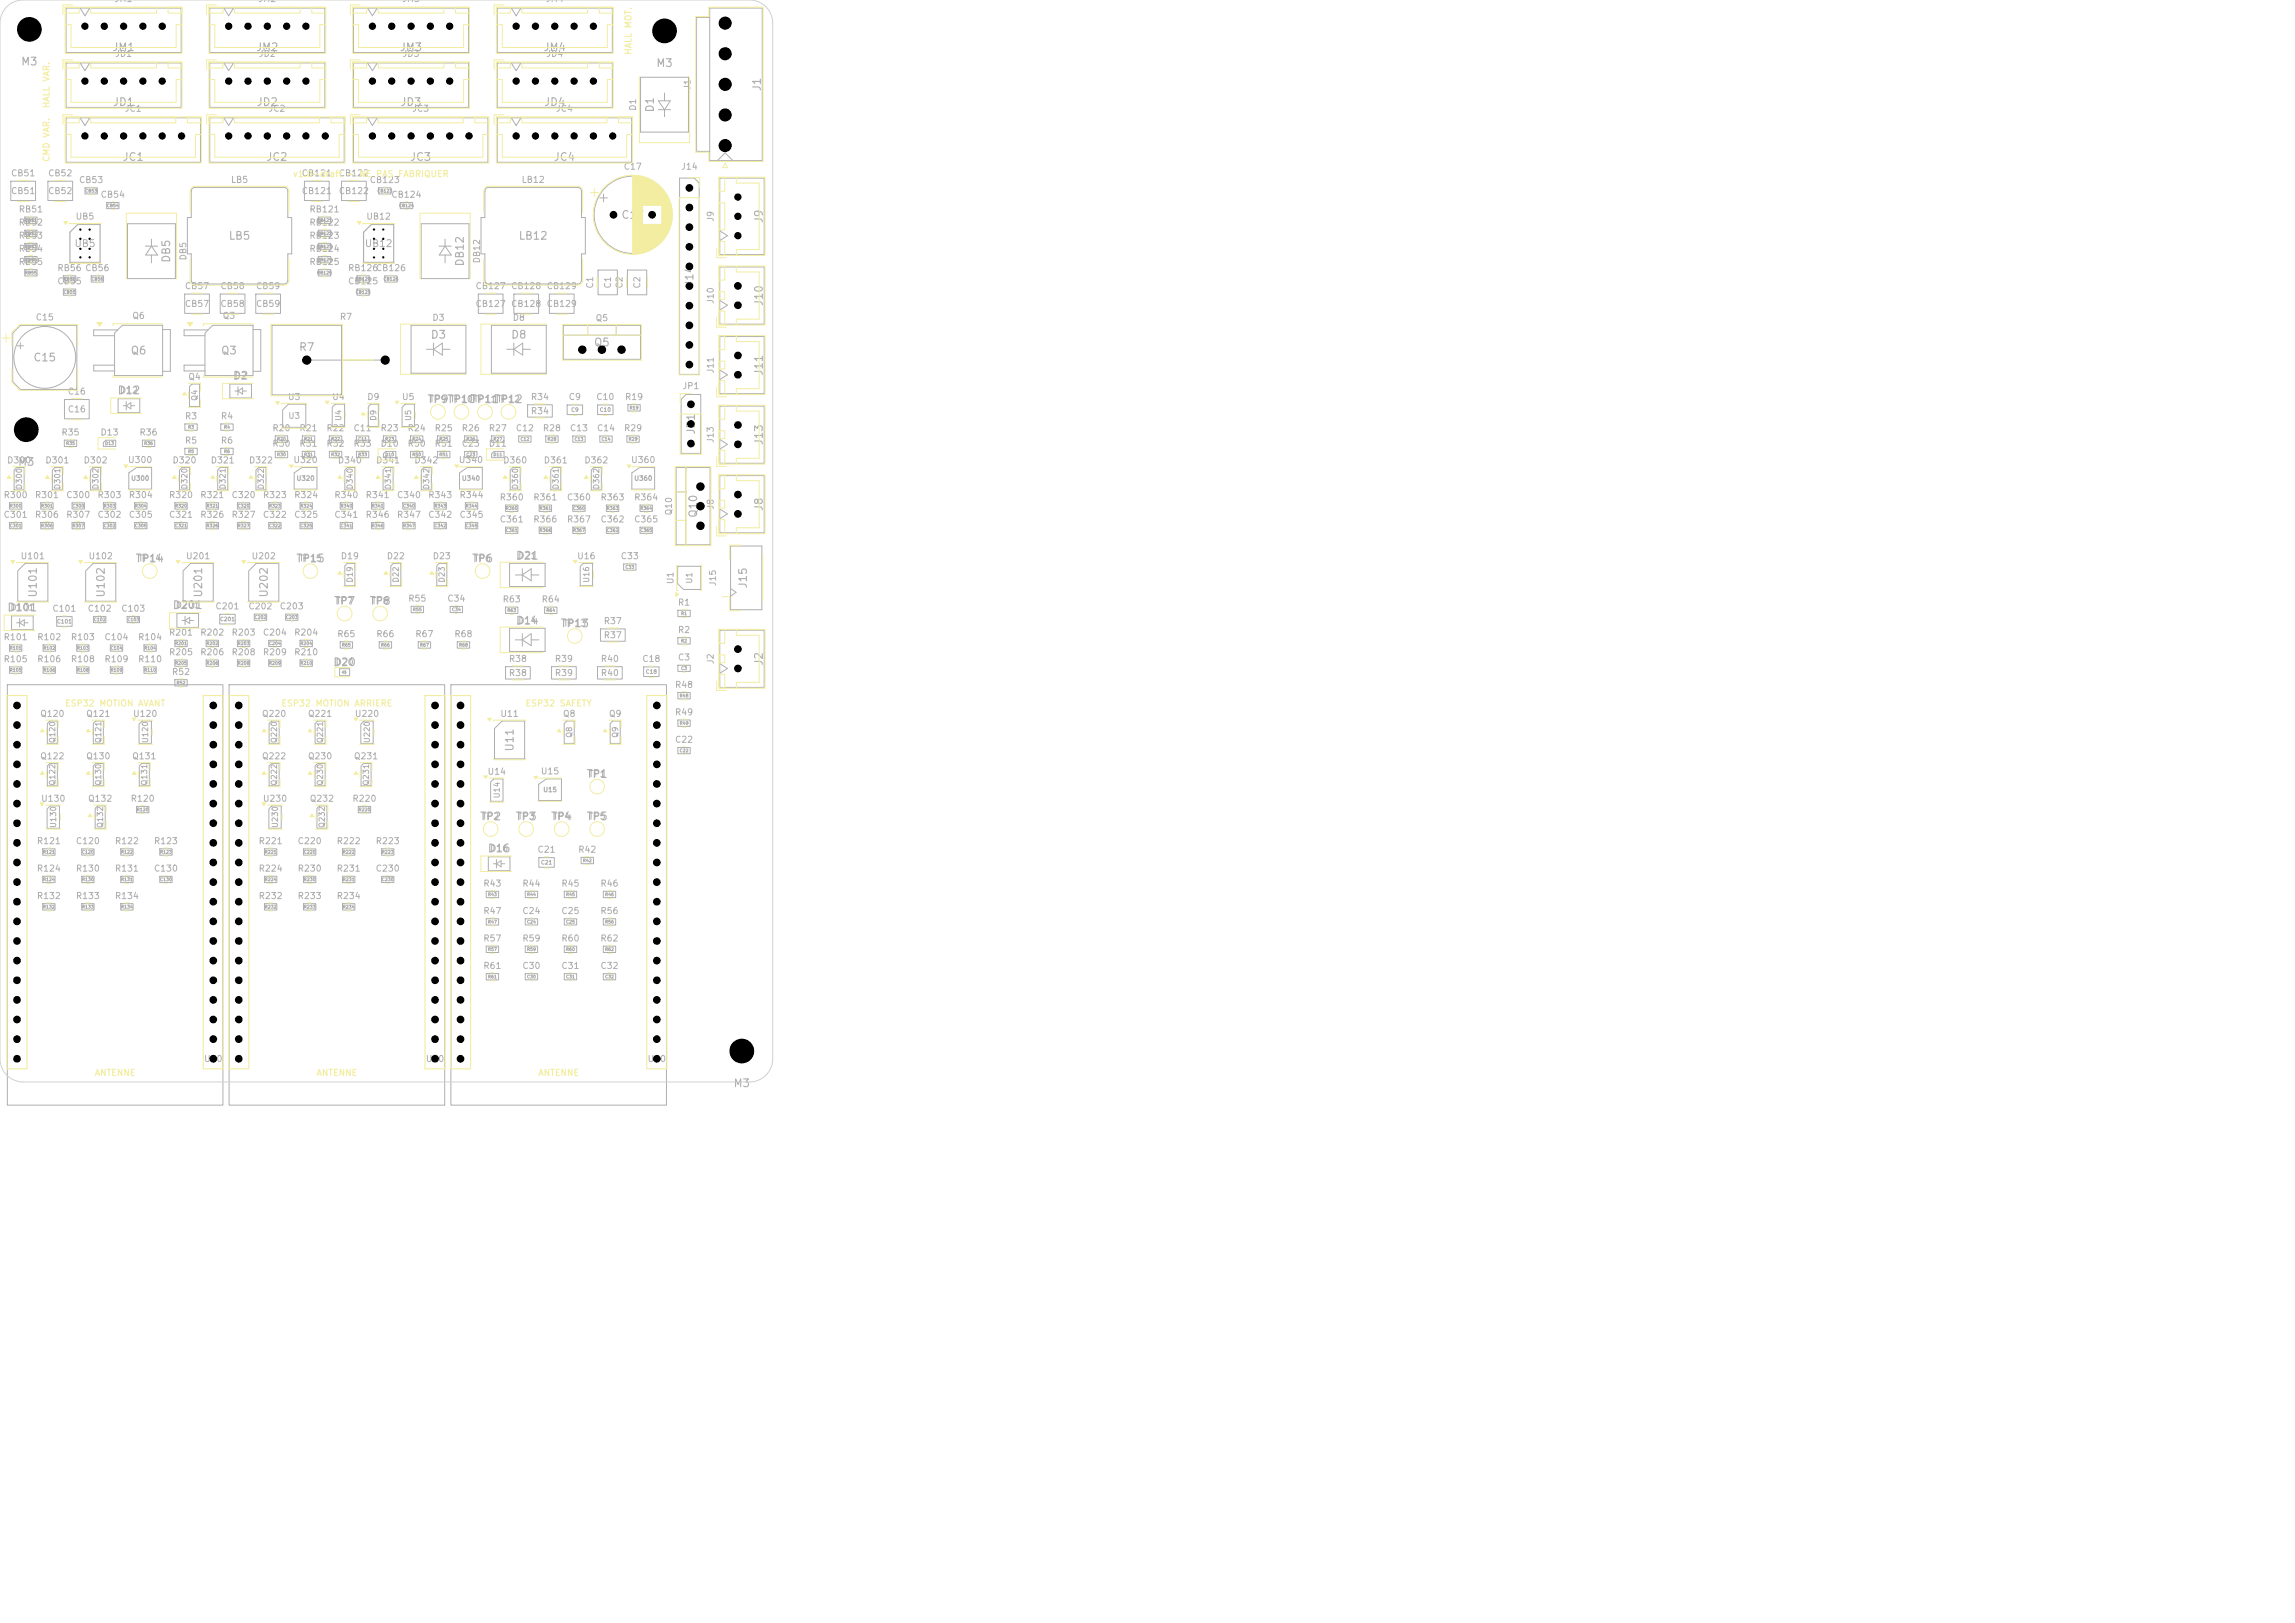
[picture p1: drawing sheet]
<svg xmlns="http://www.w3.org/2000/svg" width="297mm" height="210mm" viewBox="0 0 297 210" stroke-linecap="round" stroke-linejoin="round" font-family="sans-serif">
<defs><g id="words">
<g font-size="1" fill="#afafaf">
<text x="2.7" y="8.7">M3</text>
<text x="14.5" y="6.9">JM1</text>
<text x="33.1" y="6.9">JM2</text>
<text x="51.7" y="6.9">JM3</text>
<text x="70.3" y="6.9">JM4</text>
<text x="84.9" y="8.9">M3</text>
<text x="98.7" y="11.9" transform="rotate(-90 98.7 11.9)">J1</text>
<text x="14.5" y="14">JD1</text>
<text x="33.1" y="14">JD2</text>
<text x="51.7" y="14">JD3</text>
<text x="70.3" y="14">JD4</text>
<text x="84.9" y="14.6" transform="rotate(-90 84.9 14.6)">D1</text>
<text x="15.8" y="21.1">JC1</text>
<text x="34.4" y="21.1">JC2</text>
<text x="53" y="21.1">JC3</text>
<text x="71.6" y="21.1">JC4</text>
<text x="80.3" y="28.5">C17</text>
<text x="99" y="29" transform="rotate(-90 99 29)">J9</text>
<text x="22.3" y="34.1" transform="rotate(-90 22.3 34.1)">DB5</text>
<text x="29.5" y="31.3">LB5</text>
<text x="60.3" y="34.6" transform="rotate(-90 60.3 34.6)">DB12</text>
<text x="67" y="31.3">LB12</text>
<text x="90" y="37.2" transform="rotate(-90 90 37.2)">J14</text>
<text x="99" y="39.7" transform="rotate(-90 99 39.7)">J10</text>
<text x="4.2" y="47">C15</text>
<text x="16.8" y="46.1">Q6</text>
<text x="28.5" y="46.1">Q3</text>
<text x="38.6" y="45.7">R7</text>
<text x="55.7" y="44.1">D3</text>
<text x="66.1" y="44.1">D8</text>
<text x="76.8" y="45.1">Q5</text>
<text x="15.1" y="51.3">D12</text>
<text x="30.1" y="49.4">D2</text>
<text x="55.2" y="52.4">TP9TP10</text>
<text x="60.8" y="52.4">TP11</text>
<text x="63.9" y="52.4">TP12</text>
<text x="99" y="48.7" transform="rotate(-90 99 48.7)">J11</text>
<text x="90.2" y="56.3" transform="rotate(-90 90.2 56.3)">JP1</text>
<text x="99" y="57.7" transform="rotate(-90 99 57.7)">J13</text>
<text x="2.3" y="60.5">M3</text>
<text x="90.5" y="67.1" transform="rotate(-90 90.5 67.1)">Q10</text>
<text x="99" y="66.2" transform="rotate(-90 99 66.2)">J8</text>
<text x="5" y="77.4" transform="rotate(-90 5 77.4)">U101</text>
<text x="13.8" y="77.4" transform="rotate(-90 13.8 77.4)">U102</text>
<text x="17.4" y="73">TP14</text>
<text x="26.4" y="77.4" transform="rotate(-90 26.4 77.4)">U201</text>
<text x="34.9" y="77.4" transform="rotate(-90 34.9 77.4)">U202</text>
<text x="38.2" y="73">TP15</text>
<text x="61" y="73">TP6</text>
<text x="66.7" y="72.7">D21</text>
<text x="96.9" y="76.2" transform="rotate(-90 96.9 76.2)">J15</text>
<text x=".9" y="79.3">D101</text>
<text x="22.3" y="79">D201</text>
<text x="43.1" y="78.5">TP7</text>
<text x="47.7" y="78.5">TP8</text>
<text x="66.7" y="81.1">D14</text>
<text x="72.5" y="81.4">TP13</text>
<text x="43" y="86.4">D20</text>
<text x="99" y="86.2" transform="rotate(-90 99 86.2)">J2</text>
<text x="66.7" y="97.3" transform="rotate(-90 66.7 97.3)">U11</text>
<text x="75.8" y="100.9">TP1</text>
<text x="62" y="106.4">TP2</text>
<text x="66.6" y="106.4">TP3</text>
<text x="71.2" y="106.4">TP4</text>
<text x="75.8" y="106.4">TP5</text>
<text x="63" y="110.5">D16</text>
<text x="94.9" y="140.9">M3</text>
</g>
<g font-size=".9" fill="#afafaf">
<text x="9.6" y="32.2">UB5</text>
<text x="47.1" y="32.2">UB12</text>
</g>
<g font-size=".8" fill="#afafaf">
<text x="14.8" y=".5">JM1</text>
<text x="33.4" y=".5">JM2</text>
<text x="52" y=".5">JM3</text>
<text x="70.6" y=".5">JM4</text>
<text x="14.8" y="7.6">JD1</text>
<text x="33.4" y="7.6">JD2</text>
<text x="52" y="7.6">JD3</text>
<text x="70.6" y="7.6">JD4</text>
<text x="89.6" y="11.7" transform="rotate(-90 89.6 11.7)">J1</text>
<text x="16.1" y="14.7">JC1</text>
<text x="34.7" y="14.7">JC2</text>
<text x="53.3" y="14.7">JC3</text>
<text x="71.9" y="14.7">JC4</text>
<text x="82.5" y="14.4" transform="rotate(-90 82.5 14.4)">D1</text>
<text x="1.4" y="23">CB51</text>
<text x="6.2" y="23">CB52</text>
<text x="10.2" y="23.9">CB53</text>
<text x="29.8" y="23.9">LB5</text>
<text x="39" y="23">CB121</text>
<text x="43.8" y="23">CB122</text>
<text x="47.8" y="23.9">CB123</text>
<text x="67.4" y="23.9">LB12</text>
<text x="80.7" y="22.1">C17</text>
<text x="88.1" y="22.2">J14</text>
<text x="1.4" y="25.3">CB51</text>
<text x="2.4" y="27.7">RB51</text>
<text x="2.4" y="29.4">RB52</text>
<text x="6.2" y="25.3">CB52</text>
<text x="9.7" y="28.6">UB5</text>
<text x="13" y="25.8">CB54</text>
<text x="39" y="25.3">CB121</text>
<text x="40" y="27.7">RB121</text>
<text x="40" y="29.4">RB122</text>
<text x="43.8" y="25.3">CB122</text>
<text x="47.3" y="28.6">UB12</text>
<text x="50.6" y="25.8">CB124</text>
<text x="92.6" y="28.8" transform="rotate(-90 92.6 28.8)">J9</text>
<text x="2.4" y="34.5">RB55</text>
<text x="2.4" y="31.1">RB53</text>
<text x="2.4" y="32.8">RB54</text>
<text x="7.4" y="35.3">RB56 CB56</text>
<text x="24.3" y="33.8" transform="rotate(-90 24.3 33.8)">DB5</text>
<text x="40" y="31.1">RB123</text>
<text x="40" y="34.5">RB125</text>
<text x="40" y="32.8">RB124</text>
<text x="45" y="35.3">RB126</text>
<text x="48.6" y="35.3">CB126</text>
<text x="62.3" y="34.1" transform="rotate(-90 62.3 34.1)">DB12</text>
<text x="4.6" y="41.7">C15</text>
<text x="7.4" y="37">CB55</text>
<text x="17.1" y="41.5">Q6</text>
<text x="23.9" y="37.6">CB57</text>
<text x="23.9" y="39.9">CB57</text>
<text x="28.5" y="37.6">CB58</text>
<text x="28.5" y="39.9">CB58</text>
<text x="28.8" y="41.5">Q3</text>
<text x="33.1" y="37.6">CB59</text>
<text x="33.1" y="39.9">CB59</text>
<text x="43.9" y="41.6">R7</text>
<text x="45" y="37">CB125</text>
<text x="55.9" y="41.7">D3</text>
<text x="61.5" y="37.6">CB127</text>
<text x="61.5" y="39.9">CB127</text>
<text x="66.1" y="37.6">CB128</text>
<text x="66.1" y="39.9">CB128</text>
<text x="66.3" y="41.7">D8</text>
<text x="70.7" y="37.6">CB129</text>
<text x="70.7" y="39.9">CB129</text>
<text x="77" y="37.4" transform="rotate(-90 77 37.4)">C1</text>
<text x="77" y="41.8">Q5</text>
<text x="79.3" y="37.4" transform="rotate(-90 79.3 37.4)">C1</text>
<text x="80.8" y="37.4" transform="rotate(-90 80.8 37.4)">C2</text>
<text x="83.1" y="37.4" transform="rotate(-90 83.1 37.4)">C2</text>
<text x="92.6" y="39.4" transform="rotate(-90 92.6 39.4)">J10</text>
<text x="8.7" y="51.3">C16</text>
<text x="8.7" y="53.6">C16</text>
<text x="24.3" y="49.4">Q4</text>
<text x="37.2" y="52">U3</text>
<text x="42.9" y="52">U4</text>
<text x="47.5" y="52">D9</text>
<text x="52" y="52">U5</text>
<text x="55.5" y="52.3">TP9 TP10TP11TP12</text>
<text x="68.6" y="52">R34</text>
<text x="68.6" y="53.8">R34</text>
<text x="73.5" y="52">C9</text>
<text x="77.1" y="52">C10</text>
<text x="80.8" y="52">R19</text>
<text x="88.2" y="50.5">JP1</text>
<text x="92.6" y="48.4" transform="rotate(-90 92.6 48.4)">J11</text>
<text x="7.9" y="56.5">R35</text>
<text x="12.9" y="56.5">D13</text>
<text x="18" y="56.5">R36</text>
<text x="23.9" y="54.4">R3</text>
<text x="23.9" y="57.6">R5</text>
<text x="28.5" y="57.6">R6</text>
<text x="28.5" y="54.4">R4</text>
<text x="35.2" y="56">R20</text>
<text x="35.2" y="58">R30</text>
<text x="37.3" y="54.4">U3</text>
<text x="38.7" y="58">R31</text>
<text x="38.7" y="56">R21</text>
<text x="42.2" y="58">R32</text>
<text x="42.2" y="56">R22</text>
<text x="45.7" y="56">C11</text>
<text x="45.7" y="58">R33</text>
<text x="49.2" y="56">R23</text>
<text x="49.2" y="58">D10</text>
<text x="52.7" y="58">R50</text>
<text x="52.7" y="56">R24</text>
<text x="56.2" y="56">R25</text>
<text x="56.2" y="58">R51</text>
<text x="59.7" y="56">R26</text>
<text x="59.7" y="58">C23</text>
<text x="63.2" y="56">R27</text>
<text x="63.2" y="58">D11</text>
<text x="66.7" y="56">C12</text>
<text x="70.2" y="56">R28</text>
<text x="73.7" y="56">C13</text>
<text x="77.2" y="56">C14</text>
<text x="80.7" y="56">R29</text>
<text x="92.6" y="57.4" transform="rotate(-90 92.6 57.4)">J13</text>
<text x=".4" y="64.6">R300</text>
<text x=".9" y="60.2">D300</text>
<text x="4.5" y="64.6">R301</text>
<text x="5.8" y="60.2">D301</text>
<text x="8.5" y="64.6">C300</text>
<text x="10.8" y="60.2">D302</text>
<text x="12.6" y="64.6">R303</text>
<text x="16.5" y="60.1">U300</text>
<text x="16.6" y="64.6">R304</text>
<text x="21.8" y="64.6">R320</text>
<text x="22.3" y="60.2">D320</text>
<text x="25.9" y="64.6">R321</text>
<text x="27.2" y="60.2">D321</text>
<text x="29.9" y="64.6">C320</text>
<text x="32.2" y="60.2">D322</text>
<text x="34" y="64.6">R323</text>
<text x="37.9" y="60.1">U320</text>
<text x="38" y="64.6">R324</text>
<text x="43.2" y="64.6">R340</text>
<text x="43.7" y="60.2">D340</text>
<text x="47.3" y="64.6">R341</text>
<text x="48.6" y="60.2">D341</text>
<text x="51.3" y="64.6">C340</text>
<text x="53.6" y="60.2">D342</text>
<text x="55.4" y="64.6">R343</text>
<text x="59.3" y="60.1">U340</text>
<text x="59.4" y="64.6">R344</text>
<text x="64.6" y="64.9">R360</text>
<text x="65.1" y="60.2">D360</text>
<text x="69" y="64.9">R361</text>
<text x="70.3" y="60.2">D361</text>
<text x="73.3" y="64.9">C360</text>
<text x="75.6" y="60.2">D362</text>
<text x="77.7" y="64.9">R363</text>
<text x="81.6" y="60.1">U360</text>
<text x="82" y="64.9">R364</text>
<text x=".4" y="67.2">C301</text>
<text x="4.5" y="67.2">R306</text>
<text x="8.5" y="67.2">R307</text>
<text x="12.6" y="67.2">C302</text>
<text x="16.6" y="67.2">C305</text>
<text x="21.8" y="67.2">C321</text>
<text x="25.9" y="67.2">R326</text>
<text x="29.9" y="67.2">R327</text>
<text x="34" y="67.2">C322</text>
<text x="38" y="67.2">C325</text>
<text x="43.2" y="67.2">C341</text>
<text x="47.3" y="67.2">R346</text>
<text x="51.3" y="67.2">R347</text>
<text x="55.4" y="67.2">C342</text>
<text x="59.4" y="67.2">C345</text>
<text x="64.6" y="67.8">C361</text>
<text x="69" y="67.8">R366</text>
<text x="73.3" y="67.8">R367</text>
<text x="77.7" y="67.8">C362</text>
<text x="82" y="67.8">C365</text>
<text x="87.2" y="66.8" transform="rotate(-90 87.2 66.8)">Q10</text>
<text x="92.6" y="66" transform="rotate(-90 92.6 66)">J8</text>
<text x="2.6" y="72.6">U101</text>
<text x="11.4" y="72.6">U102</text>
<text x="17.8" y="72.9">TP14</text>
<text x="24" y="72.6">U201</text>
<text x="32.5" y="72.6">U202</text>
<text x="38.6" y="72.9">TP15</text>
<text x="44" y="72.6">D19</text>
<text x="50" y="72.6">D22</text>
<text x="55.9" y="72.6">D23</text>
<text x="74.6" y="72.6">U16</text>
<text x="80.3" y="72.6">C33</text>
<text x="87.4" y="75.7" transform="rotate(-90 87.4 75.7)">U1</text>
<text x="89.8" y="75.6" transform="rotate(-90 89.8 75.6)">U1</text>
<text x="92.9" y="75.9" transform="rotate(-90 92.9 75.9)">J15</text>
<text x=".4" y="83">R101</text>
<text x="1.3" y="79.2">D101</text>
<text x="4.8" y="83">R102</text>
<text x="6.7" y="79.3">C101</text>
<text x="9.1" y="83">R103</text>
<text x="11.3" y="79.3">C102</text>
<text x="13.5" y="83">C104</text>
<text x="15.6" y="79.3">C103</text>
<text x="17.8" y="83">R104</text>
<text x="21.8" y="82.4">R201</text>
<text x="22.7" y="78.9">D201</text>
<text x="25.9" y="82.4">R202</text>
<text x="27.8" y="79">C201</text>
<text x="29.9" y="82.4">R203</text>
<text x="32.1" y="79">C202</text>
<text x="34" y="82.4">C204</text>
<text x="36.1" y="79">C203</text>
<text x="38" y="82.4">R204</text>
<text x="43.6" y="82.6">R65</text>
<text x="48.6" y="82.6">R66</text>
<text x="52.8" y="78">R55</text>
<text x="53.7" y="82.6">R67</text>
<text x="57.8" y="78">C34</text>
<text x="58.7" y="82.6">R68</text>
<text x="65" y="78.1">R63</text>
<text x="70" y="78.1">R64</text>
<text x="72.8" y="81.3">TP13</text>
<text x="78.1" y="81">R37</text>
<text x="78.1" y="82.8">R37</text>
<text x="87.7" y="78.6">R1</text>
<text x="87.7" y="82.1">R2</text>
<text x=".4" y="85.9">R105</text>
<text x="4.8" y="85.9">R106</text>
<text x="9.1" y="85.9">R108</text>
<text x="13.5" y="85.9">R109</text>
<text x="17.8" y="85.9">R110</text>
<text x="21.8" y="85">R205</text>
<text x="22.2" y="87.5">R52</text>
<text x="25.9" y="85">R206</text>
<text x="29.9" y="85">R208</text>
<text x="34" y="85">R209</text>
<text x="38" y="85">R210</text>
<text x="65.8" y="85.8">R38</text>
<text x="65.8" y="87.7">R38</text>
<text x="71.7" y="85.8">R39</text>
<text x="71.7" y="87.7">R39</text>
<text x="77.7" y="85.8">R40</text>
<text x="77.7" y="87.7">R40</text>
<text x="83.1" y="85.8">C18</text>
<text x="87.3" y="89.2">R48</text>
<text x="87.7" y="85.7">C3</text>
<text x="92.6" y="86" transform="rotate(-90 92.6 86)">J2</text>
<text x="5.1" y="93">Q120</text>
<text x="11.1" y="93">Q121</text>
<text x="17.2" y="93">U120</text>
<text x="33.8" y="93">Q220</text>
<text x="39.8" y="93">Q221</text>
<text x="45.9" y="93">U220</text>
<text x="64.7" y="93">U11</text>
<text x="72.8" y="93">Q8</text>
<text x="78.7" y="93">Q9</text>
<text x="87.3" y="92.8">R49</text>
<text x="5.1" y="98.4">Q122</text>
<text x="11.1" y="98.4">Q130</text>
<text x="17" y="98.4">Q131</text>
<text x="33.8" y="98.4">Q222</text>
<text x="39.8" y="98.4">Q230</text>
<text x="45.7" y="98.4">Q231</text>
<text x="63" y="100.4">U14</text>
<text x="69.9" y="100.4">U15</text>
<text x="87.3" y="96.3">C22</text>
<text x="5.3" y="103.9">U130</text>
<text x="11.3" y="103.9">Q132</text>
<text x="16.8" y="103.9">R120</text>
<text x="34" y="103.9">U230</text>
<text x="40" y="103.9">Q232</text>
<text x="45.5" y="103.9">R220</text>
<text x="4.7" y="109.4">R121</text>
<text x="4.7" y="113">R124</text>
<text x="9.8" y="113">R130</text>
<text x="9.8" y="109.4">C120</text>
<text x="14.8" y="109.4">R122</text>
<text x="14.8" y="113">R131</text>
<text x="19.9" y="113">C130</text>
<text x="19.9" y="109.4">R123</text>
<text x="33.4" y="109.4">R221</text>
<text x="33.4" y="113">R224</text>
<text x="38.5" y="113">R230</text>
<text x="38.5" y="109.4">C220</text>
<text x="43.5" y="109.4">R222</text>
<text x="43.5" y="113">R231</text>
<text x="48.6" y="113">C230</text>
<text x="48.6" y="109.4">R223</text>
<text x="69.5" y="110.5">C21</text>
<text x="74.8" y="110.5">R42</text>
<text x="4.7" y="116.5">R132</text>
<text x="9.8" y="116.5">R133</text>
<text x="14.8" y="116.5">R134</text>
<text x="33.4" y="116.5">R232</text>
<text x="38.5" y="116.5">R233</text>
<text x="43.5" y="116.5">R234</text>
<text x="62.5" y="118.5">R47</text>
<text x="62.5" y="114.9">R43</text>
<text x="67.5" y="118.5">C24</text>
<text x="67.5" y="114.9">R44</text>
<text x="72.6" y="114.9">R45</text>
<text x="72.6" y="118.5">C25</text>
<text x="77.6" y="114.9">R46</text>
<text x="77.6" y="118.5">R56</text>
<text x="62.5" y="125.6">R61</text>
<text x="62.5" y="122">R57</text>
<text x="67.5" y="125.6">C30</text>
<text x="67.5" y="122">R59</text>
<text x="72.6" y="122">R60</text>
<text x="72.6" y="125.6">C31</text>
<text x="77.6" y="125.6">C32</text>
<text x="77.6" y="122">R62</text>
<text x="26.3" y="137.6">U20</text>
<text x="55" y="137.6">U30</text>
<text x="83.7" y="137.6">U10</text>
</g>
<g font-size=".8" fill="#f2eda1">
<text x="81.9" y="7.2" transform="rotate(-90 81.9 7.2)">HALL MOT.</text>
<text x="6.6" y="14.1" transform="rotate(-90 6.6 14.1)">HALL VAR.</text>
<text x="6.6" y="21" transform="rotate(-90 6.6 21)">CMD VAR.</text>
<text x="37.8" y="23.1">v1.0-draft - NE PAS FABRIQUER</text>
<text x="8.3" y="91.6">ESP32 MOTION AVANT</text>
<text x="36.3" y="91.6">ESP32 MOTION ARRIERE</text>
<text x="67.9" y="91.6">ESP32 SAFETY</text>
<text x="12.2" y="139.4">ANTENNE</text>
<text x="40.9" y="139.4">ANTENNE</text>
<text x="69.6" y="139.4">ANTENNE</text>
</g>
<g font-size=".7" fill="#afafaf">
<text x="25.7" y="51.9" transform="rotate(-90 25.7 51.9)">Q4</text>
<text x="44.3" y="54.5" transform="rotate(-90 44.3 54.5)">U4</text>
<text x="48.9" y="54.5" transform="rotate(-90 48.9 54.5)">D9</text>
<text x="53.4" y="54.5" transform="rotate(-90 53.4 54.5)">U5</text>
<text x="3" y="63.4" transform="rotate(-90 3 63.4)">D300</text>
<text x="8" y="63.4" transform="rotate(-90 8 63.4)">D301</text>
<text x="12.9" y="63.4" transform="rotate(-90 12.9 63.4)">D302</text>
<text x="24.4" y="63.4" transform="rotate(-90 24.4 63.4)">D320</text>
<text x="29.4" y="63.4" transform="rotate(-90 29.4 63.4)">D321</text>
<text x="34.3" y="63.4" transform="rotate(-90 34.3 63.4)">D322</text>
<text x="45.8" y="63.4" transform="rotate(-90 45.8 63.4)">D340</text>
<text x="50.8" y="63.4" transform="rotate(-90 50.8 63.4)">D341</text>
<text x="55.7" y="63.4" transform="rotate(-90 55.7 63.4)">D342</text>
<text x="67.2" y="63.4" transform="rotate(-90 67.2 63.4)">D360</text>
<text x="72.5" y="63.4" transform="rotate(-90 72.5 63.4)">D361</text>
<text x="77.7" y="63.4" transform="rotate(-90 77.7 63.4)">D362</text>
<text x="45.8" y="75.5" transform="rotate(-90 45.8 75.5)">D19</text>
<text x="51.8" y="75.5" transform="rotate(-90 51.8 75.5)">D22</text>
<text x="57.7" y="75.5" transform="rotate(-90 57.7 75.5)">D23</text>
<text x="76.4" y="75.5" transform="rotate(-90 76.4 75.5)">U16</text>
<text x="74.2" y="95.5" transform="rotate(-90 74.2 95.5)">Q8</text>
<text x="80.2" y="95.5" transform="rotate(-90 80.2 95.5)">Q9</text>
<text x="7.3" y="101.7" transform="rotate(-90 7.3 101.7)">Q122</text>
<text x="7.3" y="96.2" transform="rotate(-90 7.3 96.2)">Q120</text>
<text x="13.3" y="101.7" transform="rotate(-90 13.3 101.7)">Q130</text>
<text x="13.3" y="96.2" transform="rotate(-90 13.3 96.2)">Q121</text>
<text x="19.2" y="101.7" transform="rotate(-90 19.2 101.7)">Q131</text>
<text x="19.3" y="96.2" transform="rotate(-90 19.3 96.2)">U120</text>
<text x="36" y="101.7" transform="rotate(-90 36 101.7)">Q222</text>
<text x="36" y="96.2" transform="rotate(-90 36 96.2)">Q220</text>
<text x="42" y="101.7" transform="rotate(-90 42 101.7)">Q230</text>
<text x="42" y="96.2" transform="rotate(-90 42 96.2)">Q221</text>
<text x="47.9" y="101.7" transform="rotate(-90 47.9 101.7)">Q231</text>
<text x="48" y="96.2" transform="rotate(-90 48 96.2)">U220</text>
<text x="7.4" y="107.2" transform="rotate(-90 7.4 107.2)">U130</text>
<text x="13.5" y="107.2" transform="rotate(-90 13.5 107.2)">Q132</text>
<text x="36.1" y="107.2" transform="rotate(-90 36.1 107.2)">U230</text>
<text x="42.2" y="107.2" transform="rotate(-90 42.2 107.2)">Q232</text>
<text x="64.8" y="103.4" transform="rotate(-90 64.8 103.4)">U14</text>
</g>
<g font-size=".6" fill="#afafaf">
<text x="16.9" y="62.3">U300</text>
<text x="38.3" y="62.3">U320</text>
<text x="59.7" y="62.3">U340</text>
<text x="82" y="62.3">U360</text>
<text x="70.2" y="102.6">U15</text>
</g>
<g font-size=".5" fill="#afafaf">
<text x="73.9" y="53.4">C9</text>
<text x="77.6" y="53.4">C10</text>
<text x="7.3" y="80.8">C101</text>
<text x="28.4" y="80.5">C201</text>
<text x="83.5" y="87.3">C18</text>
<text x="70" y="112">C21</text>
</g>
<g font-size=".4" fill="#afafaf">
<text x="3.2" y="28.8">RB51</text>
<text x="11" y="25">CB53</text>
<text x="13.8" y="26.9">CB54</text>
<text x="41" y="28.8">RB121</text>
<text x="48.8" y="25">CB123</text>
<text x="51.6" y="26.9">CB124</text>
<text x="3.2" y="30.5">RB52</text>
<text x="3.2" y="35.6">RB55</text>
<text x="3.2" y="32.2">RB53</text>
<text x="3.2" y="33.9">RB54</text>
<text x="41" y="32.2">RB123</text>
<text x="41" y="35.6">RB125</text>
<text x="41" y="33.9">RB124</text>
<text x="41" y="30.5">RB122</text>
<text x="8.2" y="38.1">CB55</text>
<text x="8.2" y="36.4">RB56</text>
<text x="11.8" y="36.4">CB56</text>
<text x="46" y="36.4">RB126</text>
<text x="46" y="38.1">CB125</text>
<text x="49.6" y="36.4">CB126</text>
<text x="81.4" y="53.1">R19</text>
<text x="8.5" y="57.7">R35</text>
<text x="13.6" y="57.7">D13</text>
<text x="18.6" y="57.7">R36</text>
<text x="24.3" y="55.6">R3</text>
<text x="24.3" y="58.7">R5</text>
<text x="28.9" y="58.7">R6</text>
<text x="28.9" y="55.6">R4</text>
<text x="35.8" y="57.1">R20</text>
<text x="35.8" y="59.1">R30</text>
<text x="39.3" y="59.1">R31</text>
<text x="39.3" y="57.1">R21</text>
<text x="42.8" y="59.1">R32</text>
<text x="42.8" y="57.1">R22</text>
<text x="46.3" y="57.1">C11</text>
<text x="46.3" y="59.1">R33</text>
<text x="49.8" y="57.1">R23</text>
<text x="49.8" y="59.1">D10</text>
<text x="53.3" y="59.1">R50</text>
<text x="53.3" y="57.1">R24</text>
<text x="56.8" y="57.1">R25</text>
<text x="56.8" y="59.1">R51</text>
<text x="60.3" y="57.1">R26</text>
<text x="60.3" y="59.1">C23</text>
<text x="63.8" y="57.1">R27</text>
<text x="63.8" y="59.1">D11</text>
<text x="67.3" y="57.1">C12</text>
<text x="70.8" y="57.1">R28</text>
<text x="74.3" y="57.1">C13</text>
<text x="77.8" y="57.1">C14</text>
<text x="81.3" y="57.1">R29</text>
<text x="1.2" y="65.8">R300</text>
<text x="5.3" y="65.8">R301</text>
<text x="9.3" y="65.8">C300</text>
<text x="13.4" y="65.8">R303</text>
<text x="17.4" y="65.8">R304</text>
<text x="22.6" y="65.8">R320</text>
<text x="26.7" y="65.8">R321</text>
<text x="30.7" y="65.8">C320</text>
<text x="34.8" y="65.8">R323</text>
<text x="38.8" y="65.8">R324</text>
<text x="44" y="65.8">R340</text>
<text x="48.1" y="65.8">R341</text>
<text x="52.1" y="65.8">C340</text>
<text x="56.2" y="65.8">R343</text>
<text x="60.2" y="65.8">R344</text>
<text x="1.2" y="68.3">C301</text>
<text x="5.3" y="68.3">R306</text>
<text x="9.3" y="68.3">R307</text>
<text x="13.4" y="68.3">C302</text>
<text x="17.4" y="68.3">C305</text>
<text x="22.6" y="68.3">C321</text>
<text x="26.7" y="68.3">R326</text>
<text x="30.7" y="68.3">R327</text>
<text x="34.8" y="68.3">C322</text>
<text x="38.8" y="68.3">C325</text>
<text x="44" y="68.3">C341</text>
<text x="48.1" y="68.3">R346</text>
<text x="52.1" y="68.3">R347</text>
<text x="56.2" y="68.3">C342</text>
<text x="60.2" y="68.3">C345</text>
<text x="65.4" y="66.1">R360</text>
<text x="65.4" y="68.9">C361</text>
<text x="69.8" y="68.9">R366</text>
<text x="69.8" y="66.1">R361</text>
<text x="74.1" y="68.9">R367</text>
<text x="74.1" y="66.1">C360</text>
<text x="78.5" y="68.9">C362</text>
<text x="78.5" y="66.1">R363</text>
<text x="82.8" y="68.9">C365</text>
<text x="82.8" y="66.1">R364</text>
<text x="80.9" y="73.7">C33</text>
<text x="12.1" y="80.5">C102</text>
<text x="16.4" y="80.5">C103</text>
<text x="22.6" y="83.6">R201</text>
<text x="26.7" y="83.6">R202</text>
<text x="30.7" y="83.6">R203</text>
<text x="32.9" y="80.2">C202</text>
<text x="34.8" y="83.6">C204</text>
<text x="36.9" y="80.2">C203</text>
<text x="38.8" y="83.6">R204</text>
<text x="44.2" y="83.8">R65</text>
<text x="49.3" y="83.8">R66</text>
<text x="53.4" y="79.2">R55</text>
<text x="54.3" y="83.8">R67</text>
<text x="58.4" y="79.2">C34</text>
<text x="59.4" y="83.8">R68</text>
<text x="65.6" y="79.3">R63</text>
<text x="70.7" y="79.3">R64</text>
<text x="88.1" y="79.7">R1</text>
<text x="88.1" y="83.2">R2</text>
<text x="1.2" y="84.2">R101</text>
<text x="1.2" y="87">R105</text>
<text x="5.6" y="84.2">R102</text>
<text x="5.6" y="87">R106</text>
<text x="9.9" y="84.2">R103</text>
<text x="9.9" y="87">R108</text>
<text x="14.3" y="84.2">C104</text>
<text x="14.3" y="87">R109</text>
<text x="18.6" y="84.2">R104</text>
<text x="18.6" y="87">R110</text>
<text x="22.6" y="86.1">R205</text>
<text x="22.8" y="88.7">R52</text>
<text x="26.7" y="86.1">R206</text>
<text x="30.7" y="86.1">R208</text>
<text x="34.8" y="86.1">R209</text>
<text x="38.8" y="86.1">R210</text>
<text x="88.1" y="86.8">C3</text>
<text x="87.9" y="90.3">R48</text>
<text x="87.9" y="93.9">R49</text>
<text x="87.9" y="97.4">C22</text>
<text x="17.7" y="105.1">R120</text>
<text x="46.4" y="105.1">R220</text>
<text x="5.5" y="110.5">R121</text>
<text x="10.6" y="110.5">C120</text>
<text x="15.6" y="110.5">R122</text>
<text x="20.7" y="110.5">R123</text>
<text x="34.2" y="110.5">R221</text>
<text x="39.3" y="110.5">C220</text>
<text x="44.3" y="110.5">R222</text>
<text x="49.4" y="110.5">R223</text>
<text x="75.4" y="111.7">R42</text>
<text x="5.5" y="117.6">R132</text>
<text x="5.5" y="114.1">R124</text>
<text x="10.6" y="114.1">R130</text>
<text x="10.6" y="117.6">R133</text>
<text x="15.6" y="117.6">R134</text>
<text x="15.6" y="114.1">R131</text>
<text x="20.7" y="114.1">C130</text>
<text x="34.2" y="117.6">R232</text>
<text x="34.2" y="114.1">R224</text>
<text x="39.3" y="114.1">R230</text>
<text x="39.3" y="117.6">R233</text>
<text x="44.3" y="117.6">R234</text>
<text x="44.3" y="114.1">R231</text>
<text x="49.4" y="114.1">C230</text>
<text x="63.1" y="119.6">R47</text>
<text x="63.1" y="116">R43</text>
<text x="68.2" y="119.6">C24</text>
<text x="68.2" y="116">R44</text>
<text x="73.2" y="116">R45</text>
<text x="73.2" y="119.6">C25</text>
<text x="78.3" y="116">R46</text>
<text x="78.3" y="119.6">R56</text>
<text x="63.1" y="123.1">R57</text>
<text x="68.2" y="123.1">R59</text>
<text x="73.2" y="123.1">R60</text>
<text x="78.3" y="123.1">R62</text>
<text x="63.1" y="126.7">R61</text>
<text x="68.2" y="126.7">C30</text>
<text x="73.2" y="126.7">C31</text>
<text x="78.3" y="126.7">C32</text>
</g>
</g></defs>
<g fill="none" stroke="#afafaf" stroke-width=".13">
<path d="M8.5 15.2h17.4v5.8h-17.4zM8.5 1h14.9v5.8h-14.9zM8.5 8.1h14.9v5.8h-14.9zM10.4 15.2l.6 1 .6-1M10.4 1l.6 1 .6-1M10.4 8.1l.6 1 .6-1M27.1 1h14.9v5.8h-14.9zM27.1 8.1h14.9v5.8h-14.9zM27.1 15.2h17.4v5.8h-17.4zM29 1l.6 1 .6-1M29 8.1l.6 1 .6-1M29 15.2l.6 1 .6-1"/>
<path d="M45.7 1h14.9v5.8h-14.9zM45.7 15.2h17.4v5.8h-17.4zM45.7 8.1h14.9v5.8h-14.9zM47.6 1l.6 1 .6-1M47.6 15.2l.6 1 .6-1M47.6 8.1l.6 1 .6-1M64.3 8.1h14.9v5.8h-14.9zM64.3 1h14.9v5.8h-14.9zM64.3 15.2h17.4v5.8h-17.4zM66.2 8.1l.6 1 .6-1M66.2 1l.6 1 .6-1M66.2 15.2l.6 1 .6-1"/>
<path d="M82.9 10h6.2v7.1h-6.2zM85.2 14.2h1.6M85.2 13h1.5l-.7 1.2zM86 12v1M86 14.2v.9M91.8 1h6.8v19.8h-6.8zM91.8 2.2h-1.7v17.4h1.7M1.4 23.5h3.2v2.4h-3.2zM3.2 28.1h1.6v.8h-1.6zM3.2 29.8h1.6v.8h-1.6zM3.2 34.9h1.6v.8h-1.6zM3.2 31.5h1.6v.8h-1.6z"/>
<path d="M3.2 33.2h1.6v.8h-1.6zM6.2 23.5h3.2v2.4h-3.2zM8.2 37.4h1.6v.8h-1.6zM8.2 35.7h1.6v.8h-1.6zM11 24.3h1.6v.8h-1.6zM11.8 35.7h1.6v.8h-1.6zM13.8 26.2h1.6v.8h-1.6zM16.5 29h6.2v7.1h-6.2zM18.8 31.9h1.6M19.6 31.9l.8 1.1h-1.6zM19.6 30.9v1M19.6 33v1"/>
<path d="M23.9 38h3.2v2.6h-3.2zM24.9 24.4l.3-.2h11.5a.5 .5 0 0 1 .5 .6v3.4h.6v4.7h-.6l.1 3.4a.5 .5 0 0 1-.6 .5h-11.5a.5 .5 0 0 1-.4-.5v-3.4h-.6v-4.7h.6l-.1-3.4zM28.5 38h3.2v2.6h-3.2zM33.1 38h3.2v2.6h-3.2zM39.4 23.5h3.2v2.4h-3.2zM41.2 31.5h1.6v.8h-1.6zM41.2 28.1h1.6v.8h-1.6zM41.2 34.9h1.6v.8h-1.6zM41.2 33.2h1.6v.8h-1.6zM41.2 29.8h1.6v.8h-1.6zM44.2 23.5h3.2v2.4h-3.2zM46.2 35.7h1.6v.8h-1.6z"/>
<path d="M46.2 37.4h1.6v.8h-1.6zM49 24.3h1.6v.8h-1.6zM49.8 35.7h1.6v.8h-1.6zM51.8 26.2h1.6v.8h-1.6zM54.5 29h6.2v7.1h-6.2zM56.8 31.9h1.6M57.6 31.9l.8 1.1h-1.6zM57.6 30.9v1M57.6 33v1M61.9 38h3.2v2.6h-3.2zM62.9 24.4l.4-.2h11.4a.5 .5 0 0 1 .5 .6v3.4h.5v4.7h-.5l.1 3.4a.5 .5 0 0 1-.5 .5h-11.5a.5 .5 0 0 1-.6-.5v-3.4h-.5v-4.7h.5v-3.4zM66.5 38h3.2v2.6h-3.2z"/>
<path d="M71.1 38h3.2v2.6h-3.2zM77.4 34.9h2.5v3.2h-2.5zM77.6 25.6h1M78.1 25.1v1M81.2 34.9h2.5v3.2h-2.5zM87.9 23h1.9l.7 .7v24.7h-2.6zM92.8 20.8l1-1 1 1M93.1 38.9l1 .6-1 .6M93.1 29.9l1 .6-1 .6M93.1 34.5h5.8v7.4h-5.8zM93.1 23h5.8v9.9h-5.8zM2.2 44.7h.8"/>
<path d="M2.6 44.3v.8M2.6 42.1h7.3v8.3h-7.3l-1-1v-6.3zM8.3 57h1.6v.8h-1.6zM8.3 51.7h3.2v2.5h-3.2zM13.7 57h1.3v.8h-1.6v-.5zM14.8 47.3h-2.7v.7h2.7M15.2 42.7h-3.1v.7h2.7M15.3 51.6h2.8v1.8h-2.8zM15.8 42.1h5.2v6.5h-6.2v-5.5zM15.9 52.5h.4M16.3 51.9v1.1M16.3 52.5l.6-.4v.8z"/>
<path d="M16.9 52.5h.5M18.4 57h1.6v.8h-1.6zM21 42.6h1v5.4h-1M23.9 54.9h1.6v.8h-1.6zM23.9 58h1.6v.8h-1.6zM24.5 50l.3-.3h1v2.9h-1.3zM26.5 47.3h-2.7v.7h2.7M26.9 42.7h-3.1v.7h2.7M27.5 42.1h5.2v6.5h-6.2v-5.5zM28.6 58h1.6v.8h-1.6zM28.6 54.9h1.6v.8h-1.6zM29.7 49.7h2.8v1.8h-2.8z"/>
<path d="M30.4 50.6h.4M30.8 50v1.1M30.8 50.6l.6-.4v.8zM31.4 50.6h.5M32.7 42.6h1v5.4h-1M35.2 42.1h9v9h-9zM35.6 56.4h1.6v.8h-1.6zM35.6 58.4h1.6v.8h-1.6zM36.6 53l.7-.7h2.3v3h-3zM39.1 58.4h1.6v.8h-1.6zM39.1 56.4h1.6v.8h-1.6zM39.7 46.6h10.2"/>
<path d="M42.6 58.4h1.6v.8h-1.6zM42.6 56.4h1.6v.8h-1.6zM43.4 52.3h1.2v2.9h-1.6v-2.5zM46.1 56.4h1.6v.8h-1.6zM46.1 58.4h1.6v.8h-1.6zM47.7 52.6l.3-.3h1v2.9h-1.3zM49.6 56.4h1.6v.8h-1.6zM49.9 58.4h1.3v.8h-1.6v-.5zM52.4 52.3h1.2v2.9h-1.6v-2.5zM53.1 58.4h1.6v.8h-1.6zM53.1 56.4h1.6v.8h-1.6zM53.2 42.1h7.1v6.2h-7.1z"/>
<path d="M55.2 45.2h.9M56.1 44.4v1.6M56.1 45.2l1.1-.8v1.5zM56.6 56.4h1.6v.8h-1.6zM56.6 58.4h1.6v.8h-1.6zM57.2 45.2h1M60.1 56.4h1.6v.8h-1.6zM60.1 58.4h1.6v.8h-1.6zM63.6 42.1h7.1v6.2h-7.1zM63.6 56.4h1.6v.8h-1.6zM63.6 58.7l.3-.3h1.3v.8h-1.6zM65.6 45.2h.9"/>
<path d="M66.5 44.4v1.6M66.5 45.2l1.1-.8v1.5zM67.1 56.4h1.6v.8h-1.6zM67.6 45.2h1M68.3 52.4h3.2v1.6h-3.2zM70.6 56.4h1.6v.8h-1.6zM72.9 42.1h10v4.4h-10zM72.9 43.4h10M73.4 52.4h2v1.2h-2zM74.1 56.4h1.6v.8h-1.6zM76 42.1v1.3M77.3 52.4h2v1.2h-2z"/>
<path d="M77.6 56.4h1.6v.8h-1.6zM79.7 42.1v1.3M81.1 56.4h1.6v.8h-1.6zM81.3 52.4h1.6v.8h-1.6zM88.1 51.7l.7-.7h1.9v7.7h-2.6zM93.1 56.9l1 .6-1 .6M93.1 47.9l1 .6-1 .6M93.1 52.5h5.8v7.4h-5.8zM93.1 43.5h5.8v7.4h-5.8zM1.2 65.1h1.6v.8h-1.6zM1.2 67.6h1.6v.8h-1.6zM1.5 79.7h2.8v1.8h-2.8z"/>
<path d="M2.2 60.5h.9v2.9h-1.3v-2.6zM3.3 72.9h2.9v4.9h-3.9v-3.9zM5.3 67.6h1.6v.8h-1.6zM5.3 65.1h1.6v.8h-1.6zM7.1 60.5h1v2.9h-1.3v-2.6zM7.3 79.8h2v1.2h-2zM9.3 67.6h1.6v.8h-1.6zM9.3 65.1h1.6v.8h-1.6zM12 60.5h1v2.9h-1.3v-2.6zM12.1 72.9h2.9v4.9h-3.9v-3.9zM12.1 79.8h1.6v.8h-1.6zM13.4 67.6h1.6v.8h-1.6z"/>
<path d="M13.4 65.1h1.6v.8h-1.6zM16.5 79.8h1.6v.8h-1.6zM16.7 61.2l1-.7h1.9v2.8h-2.9zM17.4 67.6h1.6v.8h-1.6zM17.4 65.1h1.6v.8h-1.6zM22.6 67.6h1.6v.8h-1.6zM22.6 65.1h1.6v.8h-1.6zM22.9 79.4h2.8v1.8h-2.8zM23.5 60.5h1v2.9h-1.3v-2.6zM23.9 79.7v1.1M24.7 72.9h2.9v4.9h-3.9v-3.9zM26.7 65.1h1.6v.8h-1.6z"/>
<path d="M26.7 67.6h1.6v.8h-1.6zM28.2 60.8l.3-.3h1v2.9h-1.3zM28.4 79.5h2v1.2h-2zM30.7 67.6h1.6v.8h-1.6zM30.7 65.1h1.6v.8h-1.6zM32.9 79.5h1.6v.8h-1.6zM33.2 72.9h2.9v4.9h-3.9v-3.9zM33.5 60.5h.9v2.9h-1.3v-2.6zM34.8 67.6h1.6v.8h-1.6zM34.8 65.1h1.6v.8h-1.6zM37 79.5h1.6v.8h-1.6zM38.1 61.2l1-.7h1.9v2.8h-2.9z"/>
<path d="M38.8 67.6h1.6v.8h-1.6zM38.8 65.1h1.6v.8h-1.6zM44 65.1h1.6v.8h-1.6zM44 67.6h1.6v.8h-1.6zM44.6 60.8l.4-.3h.9v2.9h-1.3zM45 72.9h.9v2.9h-1.3v-2.6zM48.1 67.6h1.6v.8h-1.6zM48.1 65.1h1.6v.8h-1.6zM49.6 60.8l.3-.3h1v2.9h-1.3zM50.9 72.9h1v2.9h-1.3v-2.6zM52.1 67.6h1.6v.8h-1.6zM52.1 65.1h1.6v.8h-1.6z"/>
<path d="M53.2 78.5h1.6v.8h-1.6zM54.5 60.8l.4-.3h.9v2.9h-1.3zM56.2 65.1h1.6v.8h-1.6zM56.2 67.6h1.6v.8h-1.6zM56.9 72.9h.9v2.9h-1.3v-2.6zM58.3 78.5h1.6v.8h-1.6zM59.5 61.2l1-.7h1.9v2.8h-2.9zM60.2 65.1h1.6v.8h-1.6zM60.2 67.6h1.6v.8h-1.6zM65.4 78.6h1.6v.8h-1.6zM65.4 65.4h1.6v.8h-1.6zM65.4 68.2h1.6v.8h-1.6z"/>
<path d="M65.9 72.9h4.6v3h-4.6zM66.3 60.5h1v2.9h-1.3v-2.6zM66.7 74.4h.9M67.6 73.6v1.6M67.6 74.4l1.1-.8v1.5zM68.7 74.4h1M69.8 68.2h1.6v.8h-1.6zM69.8 65.4h1.6v.8h-1.6zM70.5 78.6h1.6v.8h-1.6zM71.3 60.8l.3-.3h1v2.9h-1.3zM74.1 68.2h1.6v.8h-1.6zM74.1 65.4h1.6v.8h-1.6z"/>
<path d="M75.5 72.9h1.2v2.9h-1.6v-2.5zM76.8 60.5h1v2.9h-1.3v-2.6zM78.5 68.2h1.6v.8h-1.6zM78.5 65.4h1.6v.8h-1.6zM80.7 73h1.6v.8h-1.6zM81.8 61.2l1-.7h1.9v2.8h-2.9zM82.8 68.2h1.6v.8h-1.6zM82.8 65.4h1.6v.8h-1.6zM87.5 63.6h1.3M87.5 67.3h1.3M87.5 60.5h4.4v10h-4.4zM87.7 73.3h3v3h-2.3l-.7-.8z"/>
<path d="M87.7 79h1.6v.8h-1.6zM88.8 60.5v10M93.1 65.9l1 .6-1 .6M93.1 61.5h5.8v7.4h-5.8zM94.5 70.7h4.1v8.2h-4.1zM94.5 76.2l.8 .5-.8 .5M1 88.6h27.9v54.4h-27.9zM1.2 83.4h1.6v.9h-1.6zM1.2 86.3h1.6v.8h-1.6zM2.1 80.6h.4M2.5 80v1.1M2.5 80.6l.6-.4v.8z"/>
<path d="M3.1 80.6h.5M5.6 83.4h1.6v.9h-1.6zM5.6 86.3h1.6v.8h-1.6zM6.4 98.8h1v2.9h-1.3v-2.6zM6.4 93.3h1v2.9h-1.3v-2.6zM9.9 83.4h1.6v.9h-1.6zM9.9 86.3h1.6v.8h-1.6zM12.4 93.3h1v2.9h-1.3v-2.6zM12.4 98.8h1v2.9h-1.3v-2.6zM14.3 83.5h1.6v.8h-1.6zM14.3 86.3h1.6v.8h-1.6zM18.4 98.8h.9v2.9h-1.3v-2.6z"/>
<path d="M18.4 93.3h1.2v2.9h-1.6v-2.5zM18.6 83.4h1.6v.9h-1.6zM18.6 86.3h1.6v.8h-1.6zM22.6 85.4h1.6v.8h-1.6zM22.6 87.9h1.6v.9h-1.6zM22.6 82.8h1.6v.9h-1.6zM23.5 80.3h.4M23.9 80.3l.6-.4v.8zM24.5 80.3h.5M26.7 85.4h1.6v.8h-1.6zM26.7 82.8h1.6v.9h-1.6zM29.6 88.6h28v54.4h-28z"/>
<path d="M30.7 85.4h1.6v.8h-1.6zM30.7 82.8h1.6v.9h-1.6zM34.8 85.4h1.6v.8h-1.6zM34.8 82.9h1.6v.8h-1.6zM35.2 98.8h.9v2.9h-1.3v-2.6zM35.2 93.3h.9v2.9h-1.3v-2.6zM38.8 85.4h1.6v.8h-1.6zM38.8 82.8h1.6v.9h-1.6zM41.1 93.3h1v2.9h-1.3v-2.6zM41.1 98.8h1v2.9h-1.3v-2.6zM43.9 86.5h1.3v.9h-1.3zM44 83h1.6v.9h-1.6z"/>
<path d="M44.2 87h.2M44.4 87l.3-.2v.4zM44.4 86.8v.4M44.7 87h.1M47 98.8h1v2.9h-1.3v-2.6zM47.1 93.3h1.2v2.9h-1.6v-2.5zM49.1 83h1.6v.9h-1.6zM54.1 83h1.6v.9h-1.6zM58.3 88.6h28v54.4h-28zM59.2 83h1.6v.9h-1.6zM65 93.3h2.9v4.9h-3.9v-3.9zM65.4 86.3h3.2v1.6h-3.2z"/>
<path d="M65.9 81.3h4.6v3h-4.6zM66.7 82.8h.9M67.6 82v1.6M67.6 82.8l1.1-.8v1.5zM68.7 82.8h1M71.4 86.3h3.2v1.6h-3.2zM73.3 93.3h1v2.9h-1.3v-2.6zM77.3 86.3h3.2v1.6h-3.2zM77.7 81.4h3.2v1.6h-3.2zM79.3 93.3h1v2.9h-1.3v-2.6zM83.3 86.3h2v1.2h-2zM87.7 89.6h1.6v.8h-1.6z"/>
<path d="M87.7 82.5h1.6v.8h-1.6zM87.7 96.7h1.6v.8h-1.6zM87.7 93.2h1.6v.8h-1.6zM87.7 86.1h1.6v.8h-1.6zM93.1 85.9l1 .6-1 .6M93.1 81.5h5.8v7.4h-5.8zM5.5 109.8h1.6v.9h-1.6zM5.5 116.9h1.6v.9h-1.6zM5.5 113.4h1.6v.8h-1.6zM6.5 104.3h1.2v2.9h-1.6v-2.5zM10.6 113.4h1.6v.8h-1.6zM10.6 109.8h1.6v.8h-1.6z"/>
<path d="M10.6 116.9h1.6v.9h-1.6zM12.6 104.3h1v2.9h-1.3v-2.6zM15.6 116.9h1.6v.9h-1.6zM15.6 109.8h1.6v.9h-1.6zM15.6 113.4h1.6v.8h-1.6zM17.7 104.3h1.6v.9h-1.6zM20.7 113.4h1.6v.8h-1.6zM20.7 109.8h1.6v.9h-1.6zM34.2 109.8h1.6v.9h-1.6zM34.2 116.9h1.6v.9h-1.6zM34.2 113.4h1.6v.8h-1.6zM35.2 104.3h1.2v2.9h-1.6v-2.5z"/>
<path d="M39.3 113.4h1.6v.8h-1.6zM39.3 109.8h1.6v.8h-1.6zM39.3 116.9h1.6v.9h-1.6zM41.3 104.3h1v2.9h-1.3v-2.6zM44.3 109.8h1.6v.9h-1.6zM44.3 116.9h1.6v.9h-1.6zM44.3 113.4h1.6v.8h-1.6zM46.4 104.3h1.6v.9h-1.6zM49.4 113.4h1.6v.8h-1.6zM49.4 109.8h1.6v.9h-1.6zM62.9 118.9h1.6v.8h-1.6zM62.9 115.3h1.6v.8h-1.6z"/>
<path d="M63.2 110.9h2.8v1.8h-2.8zM63.8 111.8h.4M63.9 100.8h1.2v2.9h-1.6v-2.5zM64.2 111.2v1.1M64.2 111.8l.6-.4v.8zM64.8 111.8h.5M68 118.9h1.6v.8h-1.6zM68 115.3h1.6v.8h-1.6zM69.7 101.5l1-.7h2v2.8h-3zM69.7 111h2v1.2h-2zM73 115.3h1.6v.8h-1.6zM73 118.9h1.6v.8h-1.6z"/>
<path d="M75.2 110.9h1.6v.9h-1.6zM78.1 115.3h1.6v.8h-1.6zM78.1 118.9h1.6v.8h-1.6zM62.9 126h1.6v.8h-1.6zM62.9 122.4h1.6v.8h-1.6zM68 126h1.6v.8h-1.6zM68 122.4h1.6v.8h-1.6zM73 122.4h1.6v.8h-1.6zM73 126h1.6v.8h-1.6zM78.1 126h1.6v.8h-1.6zM78.1 122.4h1.6v.8h-1.6z"/>
<circle cx="81.9" cy="27.8" r="5"/>
<circle cx="5.8" cy="46.2" r="4"/>
</g>
<path d="M10 29.1h3v4.9h-3.9v-3.9zM48 29.1h2.9v4.9h-3.9v-3.9z" fill="none" stroke="#afafaf" stroke-width=".15"/>
<g fill="none" stroke="#f2eda1" stroke-width=".13">
<path d="M72.4 94.4l.2 .3h-.5zM72.9 93.2h1.5v1M72.9 94.4v.7M74.4 95.3v1h-1.5"/>
<circle cx="62.4" cy="73.9" r=".95"/>
</g>
<path d="M72.4 94.4l.2 .3h-.5z" fill="#f2eda1"/>
<path d="M58.3 90h2.6v48.3h-2.6zM83.7 90h2.6v48.3h-2.6z" fill="none" stroke="#f2eda1" stroke-width=".15"/>
<g fill="none" stroke="#f2eda1" stroke-width=".13">
<path d="M43.2 58.3h.5M43.2 59.3h.5M57.2 56.3h.5M57.2 57.3h.5M9.9 67.5h.5M9.9 68.5h.5M22.8 72.5h.5l-.3 .4zM23.6 72.9v-.1h4.1v.1M23.6 77.8v.1h4.1v-.1M35.4 68.5h.3M35.4 67.5h.3M63.5 118.8h.5"/>
<path d="M63.5 119.8h.5"/>
<circle cx="72.7" cy="107.3" r=".95"/>
</g>
<path d="M22.8 72.5h.5l-.3 .4z" fill="#f2eda1"/>
<g fill="none" stroke="#f2eda1" stroke-width=".13">
<path d="M54.4 36.1v-8.5h6.5v8.5M77.3 35.8v1.5M80 35.8v1.5M29.1 57.9h.5M29.1 58.9h.5M74.1 52.3h.6M74.1 53.8h.6M92.7 59.1v1.2h1.3M93 52.4h6v7.7h-6zM93 52.4h.8v1.8h-.8zM93 55.7h.8v1h-.8zM93 58.2h.8v1.8h-.8z"/>
<path d="M95.3 52.4v.8h2.9v6.1h-2.9v.7M22.6 61.6l.2 .3h-.5zM23.1 60.4h1.5v1M23.1 61.6v.7M24.6 62.5v1h-1.5M1.8 83.3h.5M1.8 84.4h.5M14.9 83.3h.3M14.9 84.4h.3M66.3 86.2h1.5M66.3 88h1.5"/>
<circle cx="62.8" cy="53.3" r=".95"/>
</g>
<path d="M22.6 61.6l.2 .3h-.5z" fill="#f2eda1"/>
<path d="M27 .9h15.2v6h-15.2zM27 .9h1.8v.8h-1.8zM27 3.2h.8v2.9h13.6v-2.9h.7M28 .6h-1.3v1.3M30.3 .9h8.5v.8h-8.5zM40.3 .9h1.8v.8h-1.8zM50.5 35.6h.2M50.5 36.6h.2M48.9 61.6l.3 .3h-.5zM49.5 60.4h1.5v1M49.5 61.6v.7M51 62.5v1h-1.5" fill="none" stroke="#f2eda1" stroke-width=".13"/>
<path d="M48.9 61.6l.3 .3h-.5z" fill="#f2eda1"/>
<path d="M16.1 60.2h.4l-.2 .3zM16.6 60.4h3M16.6 63.4h3M48.6 67.5h.5M48.6 68.5h.5M83.5 68.1h.3M83.5 69.1h.3" fill="none" stroke="#f2eda1" stroke-width=".13"/>
<path d="M16.1 60.2h.4l-.2 .3z" fill="#f2eda1"/>
<path d="M41.8 31.4h.4M41.8 32.4h.4M18.3 51.5h-4v2h4M70.3 68.1h.5M70.3 69.1h.5M81.2 60.2h.4l-.2 .3zM81.7 60.4h3M81.7 63.4h3M88.3 78.9h.5M88.3 79.9h.5" fill="none" stroke="#f2eda1" stroke-width=".13"/>
<path d="M81.2 60.2h.4l-.2 .3z" fill="#f2eda1"/>
<path d="M31.3 72.5h.5l-.3 .4zM32.1 72.9v-.1h4.1v.1M32.1 77.8v.1h4.1v-.1M23.2 85.3h.5M23.2 86.3h.5" fill="none" stroke="#f2eda1" stroke-width=".13"/>
<path d="M31.3 72.5h.5l-.3 .4z" fill="#f2eda1"/>
<g fill="none" stroke="#f2eda1" stroke-width=".13">
<path d="M45.6 .9h15.2v6h-15.2zM45.6 15.1h17.7v6h-17.7zM45.6 3.2h.8v2.9h13.6v-2.9h.7M45.6 17.4h.8v2.9h16.1v-2.9h.7M45.6 .9h1.8v.8h-1.8zM45.6 15.1h1.8v.8h-1.8zM46.6 .6h-1.3v1.3M46.6 14.8h-1.3v1.3M48.9 .9h8.5v.8h-8.5zM48.9 15.1h11v.8h-11zM58.9 .9h1.8v.8h-1.8zM61.4 15.1h1.8v.8h-1.8z"/>
<path d="M45.1 23.3h1.4M45.1 26.1h1.4M93 34.4h6v7.7h-6zM93 34.4h.8v1.8h-.8zM93 37.7h.8v1h-.8zM95.3 34.4v.8h2.9v6.1h-2.9v.7M70.7 41.9h-8.5v6.5h8.5M92.7 41.1v1.2h1.3M93 40.2h.8v1.8h-.8zM14 67.5h.3M14 68.5h.3M27.2 64.9h.5"/>
<path d="M27.2 66h.5M79.1 68.1h.3M79.1 69.1h.3M1.8 86.2h.5M1.8 87.2h.5M35.3 85.3h.5M35.3 86.3h.5M72.2 86.2h1.5M72.2 88h1.5M62.6 100.4h.5l-.3 .3zM63.4 100.7h1.8M63.4 103.7h1.8"/>
<path d="M63.5 115.2h.5M63.5 116.3h.5"/>
<circle cx="65.8" cy="53.3" r=".95"/>
</g>
<path d="M29.6 90h2.6v48.3h-2.6zM55 90h2.6v48.3h-2.6z" fill="none" stroke="#f2eda1" stroke-width=".15"/>
<path d="M62.6 100.4h.5l-.3 .3z" fill="#f2eda1"/>
<g fill="none" stroke="#f2eda1" stroke-width=".13">
<path d="M8.4 15.1h17.7v6h-17.7zM8.4 15.1h1.8v.8h-1.8zM8.4 17.4h.8v2.9h16.1v-2.9h.7M9.4 14.8h-1.3v1.3M11.7 15.1h11v.8h-11zM24.2 15.1h1.8v.8h-1.8zM3.8 28h.4M3.8 29h.4M41.8 28h.4M41.8 29h.4M23.9 50.8l.2 .3h-.5zM24.4 49.6h1.5v1"/>
<path d="M24.4 50.8v.7M25.9 51.7v1h-1.5M1.8 64.9h.5M1.8 66h.5M37.6 79.4h.3M44.6 64.9h.5M44.6 66h.5M19.2 83.3h.5M19.2 84.4h.5M35.4 82.7h.3M35.4 83.8h.3M37.6 80.4h.3"/>
<path d="M88.3 89.5h.5M88.3 90.5h.5M21.2 109.7h.5M21.2 110.8h.5M21.3 113.3h.3M21.3 114.3h.3M34.8 109.7h.5M34.8 110.8h.5M78.7 125.9h.3M78.7 126.9h.3"/>
</g>
<path d="M23.9 50.8l.2 .3h-.5z" fill="#f2eda1"/>
<path d="M37.5 60.2h.4l-.2 .3zM38 60.4h3M38 63.4h3M70.2 81.1h-5.5v3.3h5.5" fill="none" stroke="#f2eda1" stroke-width=".13"/>
<path d="M37.5 60.2h.4l-.2 .3z" fill="#f2eda1"/>
<path d="M34.2 99.9l.2 .3h-.5zM34.7 98.7h1.5v1M34.7 99.8v.8M36.2 100.8v1l-1.5-.1M78.6 115.2h.5M78.6 116.3h.5" fill="none" stroke="#f2eda1" stroke-width=".13"/>
<path d="M34.2 99.9l.2 .3h-.5z" fill="#f2eda1"/>
<g fill="none" stroke="#f2eda1" stroke-width=".13">
<path d="M24.6 27.5v-2.7a.65 .65 0 0 1 .6-.7h11.5a.65 .65 0 0 1 .7 .7v2.7M24.6 33.5v2.8a.65 .65 0 0 0 .6 .6h11.5a.65 .65 0 0 0 .7-.6v-2.8M24.5 54.7h.5M24.5 55.8h.5M1.4 72.5h.5l-.3 .4zM2.2 72.9v-.1h4.1v.1M2.2 77.8v.1h4.1v-.1M92.7 68.1v1.2h1.3M93 61.4h6v7.7h-6zM93 61.4h.8v1.8h-.8zM93 64.7h.8v1h-.8zM93 67.2h.8v1.8h-.8z"/>
<path d="M95.3 61.4v.8h2.9v6.1h-2.9v.7"/>
<circle cx="74.4" cy="82.3" r=".95"/>
</g>
<path d="M.9 90h2.6v48.3h-2.6zM26.3 90h2.6v48.3h-2.6z" fill="none" stroke="#f2eda1" stroke-width=".15"/>
<path d="M1.4 72.5h.5l-.3 .4z" fill="#f2eda1"/>
<g fill="none" stroke="#f2eda1" stroke-width=".13">
<path d="M8.9 56.8h.5M8.9 57.9h.5M39.7 58.3h.5M39.7 59.3h.5M81.7 56.3h.5M81.7 57.3h.5M70.3 65.2h.5M70.3 66.3h.5M87.5 76.7l.3 .2-.3 .3zM87.8 73.2h-.2v3.2h.2M90.6 73.2h.2v3.2h-.2M46.9 104.2h.5"/>
<path d="M46.9 105.3h.5M50 113.3h.3M50 114.3h.3"/>
</g>
<path d="M87.5 76.7l.3 .2-.3 .3z" fill="#f2eda1"/>
<path d="M51.1 51.9h.5l-.2 .3zM51.9 52.2h1.8M51.9 55.3h1.8M53.7 53.4v.7" fill="none" stroke="#f2eda1" stroke-width=".13"/>
<path d="M51.1 51.9h.5l-.2 .3z" fill="#f2eda1"/>
<path d="M11.7 24.2h.2M11.7 25.2h.2M74.2 72.5h.5l-.3 .3zM75 72.8h1.8M75 75.9h1.8M76.8 74v.7" fill="none" stroke="#f2eda1" stroke-width=".13"/>
<path d="M74.2 72.5h.5l-.3 .3z" fill="#f2eda1"/>
<path d="M47 53.4l.3 .3h-.5zM47.6 52.2h1.5v1M47.6 53.4v.7M49.1 54.3v1h-1.5" fill="none" stroke="#f2eda1" stroke-width=".13"/>
<path d="M47 53.4l.3 .3h-.5z" fill="#f2eda1"/>
<g fill="none" stroke="#f2eda1" stroke-width=".13">
<path d="M46.8 35.6h.4M46.8 36.6h.4M58.9 60.2h.4l-.2 .3zM59.4 60.4h3M59.4 63.4h3M27.2 85.3h.5M27.2 86.3h.5M68.6 125.9h.3M68.6 126.9h.3"/>
<circle cx="56.7" cy="53.3" r=".95"/>
</g>
<path d="M58.9 60.2h.4l-.2 .3z" fill="#f2eda1"/>
<g fill="none" stroke="#f2eda1" stroke-width=".13">
<path d="M82.7 9.9v8.6h6.5v-8.6M8.3 28.7h.4l-.2 .3zM62.6 27.5v-2.7a.65 .65 0 0 1 .7-.7h11.5a.65 .65 0 0 1 .6 .7v2.7M62.6 33.5v2.8a.65 .65 0 0 0 .7 .6h11.5a.65 .65 0 0 0 .6-.6v-2.8M92.7 32.1v1.2h1.3M93 22.9h6v10.2h-6zM93 22.9h.8v1.8h-.8zM93 26.2h.8v3.5h-.8zM93 31.2h.8v1.8h-.8zM95.3 22.9v.8h2.9v8.6h-2.9v.7M15 56.6h-2.3v1.5h2.3M78.3 56.3h.3"/>
<path d="M78.3 57.3h.3M81.8 52.3h.5M81.8 53.3h.5M1.9 67.5h.3M1.9 68.5h.3M10 65h.3M10 66h.3M6.1 83.3h.5M6.1 84.4h.5M23.2 87.8h.5M23.2 88.9h.5M11.1 113.3h.5"/>
<path d="M11.1 114.3h.5"/>
</g>
<path d="M8.9 28.9h4.2M8.9 34.1h4.2" fill="none" stroke="#f2eda1" stroke-width=".15"/>
<path d="M8.3 28.7h.4l-.2 .3z" fill="#f2eda1"/>
<g fill="none" stroke="#f2eda1" stroke-width=".13">
<path d="M35.1 42h9.2v9.2h-9.2zM36.2 56.3h.5M36.2 57.3h.5M43.2 56.3h.5M43.2 57.3h.5M44.3 46.6h4.1M33.6 79.4h.2M33.6 80.4h.2M63.1 92.9h.5l-.3 .4zM63.9 93.3v-.1h4.1v.1M63.9 98.2v.1h4.1v-.1M78.6 122.3h.5"/>
<path d="M78.6 123.4h.5"/>
</g>
<path d="M63.1 92.9h.5l-.3 .4z" fill="#f2eda1"/>
<g fill="none" stroke="#f2eda1" stroke-width=".13">
<path d="M7.1 23.3h1.4M7.1 26.1h1.4M41.8 34.8h.4M41.8 35.8h.4M52.5 26.1h.2M52.5 27.1h.2M67.4 37.9h1.4M81.1 35.8v1.5M83.8 35.8v1.5M87.9 25.6h2.6v22.9h-2.6zM89.2 23h1.3v1.3M.3 43.7h1"/>
<path d="M.8 43.2v1M1.5 44.7v-1.7l1.1-1h7.5v2.7M1.5 47.8v1.6l1.1 1.1h7.5v-2.7M36.2 58.3h.5M36.2 59.3h.5M39.7 56.3h.5M39.7 57.3h.5M50.2 56.3h.5M50.2 57.3h.5M67.4 40.7h1.4M72.8 42h10.2v4.6h-10.2zM72.8 43.4h10.2"/>
<path d="M76 42v1.4M79.7 42v1.4M39.5 67.5h.3M39.5 68.5h.3M56.7 64.9h.5M56.7 66h.5M74.7 68.1h.5M74.7 69.1h.5M75.9 61.6l.2 .3h-.5zM76.4 60.4h1.5v1M76.4 61.6v.7M77.9 62.5v1h-1.5"/>
<path d="M87.4 60.4h4.6v10.2h-4.6zM87.4 63.6h1.4M87.4 67.3h1.4M88.8 60.4v10.2M88.3 82.4h.5M88.3 83.4h.5M88.4 96.6h.3M88.4 97.6h.3M92.7 88.1v1.2h1.3M93 81.4h6v7.7h-6zM93 81.4h.8v1.8h-.8zM93 84.7h.8v1h-.8z"/>
<path d="M93 87.2h.8v1.8h-.8zM95.3 81.4v.8h2.9v6.1h-2.9v.7M11.2 109.7h.3M11.2 110.8h.3M16.2 116.8h.5M16.2 117.9h.5M16.2 109.7h.5M16.2 110.8h.5M73.6 122.3h.5M73.6 123.4h.5"/>
<circle cx="19.4" cy="73.9" r=".95"/>
<circle cx="68.1" cy="107.3" r=".95"/>
</g>
<path d="M75.9 61.6l.2 .3h-.5z" fill="#f2eda1"/>
<g fill="none" stroke="#f2eda1" stroke-width=".13">
<path d="M64.2 8h15.2v6h-15.2zM64.2 8h1.8v.8h-1.8zM64.2 10.3h.8v2.9h13.6v-2.9h.7M65.2 7.7h-1.3v1.3M67.5 8h8.5v.8h-8.5zM77.5 8h1.8v.8h-1.8zM24.8 37.9h1.4M9.2 51.6h1.5M9.2 54.3h1.5M24.8 40.7h1.4M32.8 49.6h-4v2h4M88 53.6h2.8v5.2h-2.8z"/>
<path d="M89.4 50.9h-1.4v1.4M8.1 79.7h.5M49.9 74l.3 .3h-.5zM50.5 72.8h1.5v1M50.5 74v.7M52 74.9v1h-1.5M53.8 78.3h.4M53.8 79.4h.4M8.1 81.2h.5M23.2 82.7h.5M23.2 83.8h.5M49.6 82.9h.5"/>
<path d="M49.6 84h.5M54.7 82.9h.5M54.7 84h.5M6.1 109.7h.5M6.1 110.8h.5M44.9 109.7h.5M44.9 110.8h.5M44.9 116.8h.5M44.9 117.9h.5M75.8 110.8h.4M75.8 111.9h.4M68.5 122.3h.5"/>
<path d="M68.5 123.4h.5"/>
<circle cx="77.3" cy="101.8" r=".95"/>
</g>
<path d="M49.9 74l.3 .3h-.5z" fill="#f2eda1"/>
<path d="M71.2 56.3h.5M71.2 57.3h.5M55.9 74l.2 .3h-.5zM56.4 72.8h1.5v1M56.4 74v.7M57.9 74.9v1h-1.5M39.8 113.3h.5M39.8 114.3h.5" fill="none" stroke="#f2eda1" stroke-width=".13"/>
<path d="M55.9 74l.2 .3h-.5z" fill="#f2eda1"/>
<path d="M70.6 61.6l.3 .3h-.5zM71.2 60.4h1.5v1M71.2 61.6v.7M72.7 62.5v1h-1.5" fill="none" stroke="#f2eda1" stroke-width=".13"/>
<path d="M70.6 61.6l.3 .3h-.5z" fill="#f2eda1"/>
<path d="M65.4 61.6l.2 .3h-.5zM65.9 60.4h1.5v1M65.9 61.6v.7M67.4 62.5v1h-1.5" fill="none" stroke="#f2eda1" stroke-width=".13"/>
<path d="M65.4 61.6l.2 .3h-.5z" fill="#f2eda1"/>
<path d="M6.1 61.6l.3 .3h-.5zM6.7 60.4h1.5v1M6.7 61.6v.7M8.2 62.5v1h-1.5M45.3 86.4h-2v1.2h2" fill="none" stroke="#f2eda1" stroke-width=".13"/>
<path d="M6.1 61.6l.3 .3h-.5z" fill="#f2eda1"/>
<path d="M12.6 41.7h.6l-.3 .5zM14.6 48.5v.3h6.4M19 56.8h.5M19 57.9h.5M21 41.9h-6.4v.3" fill="none" stroke="#f2eda1" stroke-width=".13"/>
<path d="M12.6 41.7h.6l-.3 .5z" fill="#f2eda1"/>
<g fill="none" stroke="#f2eda1" stroke-width=".13">
<path d="M53.7 58.3h.5M53.7 59.3h.5M5.5 99.9l.2 .3h-.5zM6 98.7h1.5v1M6 99.8v.8M7.5 100.8v1l-1.5-.1M63.5 125.9h.5M63.5 126.9h.5"/>
<circle cx="40.2" cy="73.9" r=".95"/>
</g>
<path d="M5.5 99.9l.2 .3h-.5z" fill="#f2eda1"/>
<path d="M16.3 36.1v-8.5h6.6v8.5M46.3 28.7h.4l-.2 .3zM35.3 64.9h.5M35.3 66h.5M39.9 109.7h.3M39.9 110.8h.3" fill="none" stroke="#f2eda1" stroke-width=".13"/>
<path d="M46.9 28.9h4.2M46.9 34.1h4.2" fill="none" stroke="#f2eda1" stroke-width=".15"/>
<path d="M46.3 28.7h.4l-.2 .3z" fill="#f2eda1"/>
<path d="M17.4 99.9l.2 .3h-.5zM17.9 98.7h1.5v1M17.9 99.8v.8M19.4 100.8v1l-1.5-.1" fill="none" stroke="#f2eda1" stroke-width=".13"/>
<path d="M17.4 99.9l.2 .3h-.5z" fill="#f2eda1"/>
<g fill="none" stroke="#f2eda1" stroke-width=".13">
<path d="M8.4 .9h15.2v6h-15.2zM8.4 .9h1.8v.8h-1.8zM8.4 3.2h.8v2.9h13.6v-2.9h.7M9.4 .6h-1.3v1.3M11.7 .9h8.5v.8h-8.5zM21.7 .9h1.8v.8h-1.8zM27 8h15.2v6h-15.2zM27 8h1.8v.8h-1.8zM27 10.3h.8v2.9h13.6v-2.9h.7M28 7.7h-1.3v1.3M30.3 8h8.5v.8h-8.5zM40.3 8h1.8v.8h-1.8z"/>
<path d="M72 37.9h1.4M51.2 58.1h-2.3v1.5h2.3M53.7 56.3h.5M53.7 57.3h.5M69.1 52.3h1.5M69.1 54.1h1.5M72 40.7h1.4M5.8 67.5h.5M5.8 68.5h.5M23.3 68.5h.3M23.3 67.5h.3M58.9 78.4h.3"/>
<path d="M58.9 79.4h.3M5.5 94.4l.2 .3h-.5zM6 93.2h1.5v1M6 94.4v.7M7.5 95.3v1h-1.5M78.2 86.2h1.5M78.2 88h1.5M68.6 118.8h.3M68.6 119.8h.3M63.5 122.3h.5M63.5 123.4h.5"/>
<circle cx="59.7" cy="53.3" r=".95"/>
<circle cx="49.2" cy="79.4" r=".95"/>
</g>
<path d="M5.5 94.4l.2 .3h-.5z" fill="#f2eda1"/>
<path d="M46.9 37.3h.2M46.9 38.3h.2M11.4 94.4l.3 .3h-.5zM12 93.2h1.5v1M12 94.4v.7M13.5 95.3v1h-1.5M39.4 85.3h.5M39.4 86.3h.5" fill="none" stroke="#f2eda1" stroke-width=".13"/>
<path d="M11.4 94.4l.3 .3h-.5z" fill="#f2eda1"/>
<g fill="none" stroke="#f2eda1" stroke-width=".13">
<path d="M24.3 41.7h.6l-.3 .5zM26.3 48.5v.3h6.4M32.7 41.9h-6.4v.3M23.2 64.9h.5M23.2 66h.5M6.1 86.2h.5M6.1 87.2h.5M10.5 86.2h.5M10.5 87.2h.5M10.5 83.3h.5M10.5 84.4h.5M73.6 115.2h.5"/>
<path d="M73.6 116.3h.5"/>
</g>
<path d="M24.3 41.7h.6l-.3 .5z" fill="#f2eda1"/>
<path d="M60.7 56.3h.5M60.7 57.3h.5M27.2 67.5h.5M27.2 68.5h.5M31.3 67.5h.5M31.3 68.5h.5M6.1 116.8h.5M6.1 117.9h.5M11.7 105.3l.2 .4h-.5zM12.2 104.2h1.5v1M12.2 105.3v.8M13.7 106.3v1l-1.5-.1" fill="none" stroke="#f2eda1" stroke-width=".13"/>
<path d="M11.7 105.3l.2 .4h-.5z" fill="#f2eda1"/>
<path d="M24.5 57.9h.5M24.5 58.9h.5M46.8 56.3h.3M46.8 57.3h.3M4.5 79.6h-4v2h4M33.9 103.9h.5l-.3 .3zM34.7 104.2h1.8M34.7 107.2h1.8M36.5 105.3v.8" fill="none" stroke="#f2eda1" stroke-width=".13"/>
<path d="M33.9 103.9h.5l-.3 .3z" fill="#f2eda1"/>
<g fill="none" stroke="#f2eda1" stroke-width=".13">
<path d="M64.2 .9h15.2v6h-15.2zM64.2 15.1h17.7v6h-17.7zM64.2 .9h1.8v.8h-1.8zM64.2 15.1h1.8v.8h-1.8zM64.2 3.2h.8v2.9h13.6v-2.9h.7M64.2 17.4h.8v2.9h16.1v-2.9h.7M65.2 .6h-1.3v1.3M65.2 14.8h-1.3v1.3M67.5 .9h8.5v.8h-8.5zM67.5 15.1h11v.8h-11zM77.5 .9h1.8v.8h-1.8zM80 15.1h1.8v.8h-1.8z"/>
<path d="M40.3 23.3h1.4M40.3 26.1h1.4M62.8 37.9h1.4M57.2 58.3h.5M57.2 59.3h.5M62.8 40.7h1.4M64.2 56.3h.5M64.2 57.3h.5M92.7 50.1v1.2h1.3M93 43.4h6v7.7h-6zM93 43.4h.8v1.8h-.8zM93 46.7h.8v1h-.8z"/>
<path d="M93 49.2h.8v1.8h-.8zM95.3 43.4v.8h2.9v6.1h-2.9v.7M81.4 72.9h.2M81.4 73.9h.2M78.3 94.4l.3 .3h-.5zM78.9 93.2h1.5v1M78.9 94.4v.7M80.4 95.3v1h-1.5M39.8 116.8h.5M39.8 117.9h.5"/>
</g>
<path d="M78.3 94.4l.3 .3h-.5z" fill="#f2eda1"/>
<path d="M29.2 79.4h.5M29.2 80.9h.5M40.1 94.4l.3 .3h-.5zM40.7 93.2h1.5v1M40.7 94.4v.7M42.2 95.3v1h-1.5M44.9 113.3h.5M44.9 114.3h.5" fill="none" stroke="#f2eda1" stroke-width=".13"/>
<path d="M40.1 94.4l.3 .3h-.5z" fill="#f2eda1"/>
<path d="M2.3 23.3h1.4M2.3 26.1h1.4M29.4 37.9h1.4M29.4 40.7h1.4M39.4 82.7h.5M39.4 83.8h.5M5.2 103.9h.5l-.3 .3zM6 104.2h1.8M6 107.2h1.8M7.8 105.3v.8M34.8 116.8h.5M34.8 117.9h.5" fill="none" stroke="#f2eda1" stroke-width=".13"/>
<path d="M5.2 103.9h.5l-.3 .3z" fill="#f2eda1"/>
<g fill="none" stroke="#f2eda1" stroke-width=".13">
<path d="M27 15.1h17.7v6h-17.7zM27 15.1h1.8v.8h-1.8zM27 17.4h.8v2.9h16.1v-2.9h.7M28 14.8h-1.3v1.3M30.3 15.1h11v.8h-11zM42.8 15.1h1.8v.8h-1.8zM45.6 8h15.2v6h-15.2zM45.6 10.3h.8v2.9h13.6v-2.9h.7M45.6 8h1.8v.8h-1.8zM46.6 7.7h-1.3v1.3M48.9 8h8.5v.8h-8.5zM58.9 8h1.8v.8h-1.8z"/>
<path d="M3.8 29.7h.4M3.8 30.7h.4M8.9 37.3h.2M8.9 38.3h.2M41.8 33.1h.4M41.8 34.1h.4M76.4 24.9h1M76.9 24.4v1M81.9 22.7v10.2M82 22.7v10.2M82.1 22.7v10.2M82.2 22.7v10.2"/>
<path d="M82.3 22.7v10.2M82.4 22.7v10.1M82.5 22.7v10.1M82.5 22.8v10M82.6 22.8v10M82.7 22.8v10M82.8 22.8v10M82.9 22.8v10M83 22.8v10M83 22.8v9.9M83.1 22.8v9.9M83.1 22.9v9.8"/>
<path d="M83.2 22.9v3.7M83.2 29v3.7M83.3 22.9v3.7M83.3 29v3.7M83.4 22.9v3.7M83.4 29v3.7M83.4 29v3.6M83.5 23v3.6M83.5 29v3.6M83.6 23v3.6M83.6 29v3.6M83.7 23v3.6"/>
<path d="M83.7 29v3.6M83.7 29v3.5M83.7 23.1v3.5M83.8 23.1v3.5M83.8 29v3.5M83.9 23.1v3.5M83.9 29v3.5M83.9 29v3.4M84 23.2v3.4M84 29v3.4M84.1 23.2v3.4M84.1 29v3.4"/>
<path d="M84.2 23.2v3.4M84.2 29v3.3M84.2 23.3v3.3M84.3 23.3v3.3M84.3 29v3.3M84.4 23.4v3.2M84.4 29v3.2M84.5 23.4v3.2M84.5 29v3.2M84.5 29v3.1M84.6 23.5v3.1M84.6 29v3.1"/>
<path d="M84.7 23.5v3.1M84.7 29v3.1M84.7 29v3M84.7 23.6v3M84.8 23.6v3M84.8 29v3M84.9 23.7v2.9M84.9 29v2.9M85 23.7v2.9M85 29v2.8M85 23.8v2.8M85.1 23.8v2.8"/>
<path d="M85.1 29v2.8M85.1 29v2.7M85.1 23.9v2.7M85.2 23.9v2.7M85.2 29v2.7M85.3 24v2.6M85.3 29v2.6M85.3 29v2.5M85.4 24.1v2.5M85.4 29v2.5M85.5 24.2v2.4M85.5 29v2.4"/>
<path d="M85.6 24.3v2.3M85.6 29v2.3M85.7 24.4v6.8M85.7 24.4v6.7M85.8 24.5v6.6M85.8 24.5v6.5M85.9 24.6v6.4M85.9 24.6v6.3M85.9 24.7v6.2M86 24.7v6.1M86 24.8v6M86.1 24.8v5.9"/>
<path d="M86.1 24.9v5.8M86.1 25v5.6M86.2 25v5.6M86.2 25.1v5.4M86.3 25.1v5.3M86.3 25.2v5.2M86.3 25.3v5M86.4 25.4v4.8M86.5 25.5v4.6M86.5 25.6v4.4M86.5 25.7v4.2M86.6 25.8v4"/>
<path d="M86.6 25.8v3.9M86.7 25.9v3.7M86.7 26.1v3.4M86.7 26.2v3.2M86.8 26.3v3M86.8 26.4v2.8M86.9 26.6v2.4M86.9 26.7v2.2M86.9 26.9v1.8M87 27.2v1.2M60.8 58.3h.3M60.8 59.3h.3"/>
<path d="M74.8 56.3h.3M74.8 57.3h.3M78.1 52.3h.5M78.1 53.8h.5M10.2 72.5h.5l-.3 .4zM11 72.9v-.1h4.1v.1M11 77.8v.1h4.1v-.1M12.8 79.7h.2M13.9 64.9h.5M13.9 66h.5M18.1 68.5h.3M18.1 67.5h.3"/>
<path d="M31.4 65h.3M31.4 66h.3M44.7 68.5h.3M44.7 67.5h.3M48.6 64.9h.5M48.6 66h.5M52.7 67.5h.5M52.7 68.5h.5M70.2 72.7h-5.5v3.3h5.5M79 65.2h.5M79 66.3h.5M93.4 77.2h1v1.8h1.5"/>
<path d="M95.9 70.5h-1.5v1.8M98.7 71.8v5.9M12.8 80.7h.2M27.2 82.7h.5M27.2 83.8h.5M84 86.2h.6M84 87.7h.6M6.1 113.3h.5M6.1 114.3h.5M16.2 113.3h.5M16.2 114.3h.5M49.9 110.8h.5"/>
<path d="M49.9 109.7h.5M66.2 110.8h-4v2h4M70.5 110.9h.5M70.5 112.3h.5M73.7 118.8h.3M73.7 119.8h.3M73.7 125.9h.3M73.7 126.9h.3"/>
<circle cx="81.9" cy="27.8" r="5.1"/>
<circle cx="44.6" cy="79.4" r=".95"/>
</g>
<path d="M10.2 72.5h.5l-.3 .4z" fill="#f2eda1"/>
<path d="M12.5 35.6h.2M12.5 36.6h.2M65.2 58.1h-2.3v1.5h2.3M66 78.4h.5M66 79.5h.5M17.1 92.9h.5l-.3 .3zM17.9 93.2h1.8M17.9 96.3h1.8M19.7 94.4v.7M78.6 81.3h1.4M78.6 83.1h1.4" fill="none" stroke="#f2eda1" stroke-width=".13"/>
<path d="M17.1 92.9h.5l-.3 .3z" fill="#f2eda1"/>
<path d="M3.8 34.8h.4M3.8 35.8h.4M49.7 24.2h.2M49.7 25.2h.2M18 64.9h.5M18 66h.5M44 74l.2 .3h-.5zM44.5 72.8h1.5v1M44.5 74v.7M46 74.9v1h-1.5" fill="none" stroke="#f2eda1" stroke-width=".13"/>
<path d="M44 74l.2 .3h-.5z" fill="#f2eda1"/>
<g fill="none" stroke="#f2eda1" stroke-width=".13">
<path d="M3.8 31.4h.4M3.8 32.4h.4M11.1 61.6l.2 .3h-.5zM11.6 60.4h1.5v1M11.6 61.6v.7M13.1 62.5v1h-1.5M60.8 64.9h.5M60.8 66h.5M83.4 65.2h.5M83.4 66.3h.5M88.3 93.1h.5M88.3 94.1h.5"/>
<circle cx="63.5" cy="107.3" r=".95"/>
</g>
<path d="M11.1 61.6l.2 .3h-.5z" fill="#f2eda1"/>
<path d="M14.5 26.1h.2M14.5 27.1h.2M35.7 52h.5l-.3 .3zM36.5 52.3v-.1h3.2v.1M36.5 55.3v.1h3.2v-.1" fill="none" stroke="#f2eda1" stroke-width=".13"/>
<path d="M35.7 52h.5l-.3 .3z" fill="#f2eda1"/>
<path d="M17.1 79.7h.3M27.5 61.6l.3 .3h-.5zM28.1 60.4h1.5v1M28.1 61.6v.7M29.6 62.5v1h-1.5M17.1 80.7h.3" fill="none" stroke="#f2eda1" stroke-width=".13"/>
<path d="M27.5 61.6l.3 .3h-.5z" fill="#f2eda1"/>
<path d="M46.1 99.9l.2 .3h-.5zM46.6 98.7h1.5v1M46.6 99.8v.8M48.1 100.8v1l-1.5-.1" fill="none" stroke="#f2eda1" stroke-width=".13"/>
<path d="M46.1 99.9l.2 .3h-.5z" fill="#f2eda1"/>
<g fill="none" stroke="#f2eda1" stroke-width=".13">
<path d="M60.3 41.9h-8.5v6.5h8.5M60.9 67.5h.3M60.9 68.5h.3M11.4 99.9l.3 .3h-.5zM12 98.7h1.5v1M12 99.8v.8M13.5 100.8v1l-1.5-.1"/>
<circle cx="77.3" cy="107.3" r=".95"/>
</g>
<path d="M11.4 99.9l.3 .3h-.5z" fill="#f2eda1"/>
<path d="M39.4 64.9h.5M39.4 66h.5M34.2 94.4l.2 .3h-.5zM34.7 93.2h1.5v1M34.7 94.4v.7M36.2 95.3v1h-1.5" fill="none" stroke="#f2eda1" stroke-width=".13"/>
<path d="M34.2 94.4l.2 .3h-.5z" fill="#f2eda1"/>
<path d="M90 2.1h1.7v-1.2h7.1v20h-7.1v-1.2h-1.7zM93.8 21.1l.3 .6h-.6zM53.9 61.6l.2 .3h-.5zM54.4 60.4h1.5v1M54.4 61.6v.7M55.9 62.5v1h-1.5M31.3 85.3h.5M31.3 86.3h.5" fill="none" stroke="#f2eda1" stroke-width=".13"/>
<path d="M53.9 61.6l.2 .3h-.5z" fill="#f2eda1"/>
<path d="M69.1 100.5h.5l-.3 .3zM69.7 100.7h3M69.7 103.7h3" fill="none" stroke="#f2eda1" stroke-width=".13"/>
<path d="M69.1 100.5h.5l-.3 .3z" fill="#f2eda1"/>
<path d="M5.8 64.9h.5M5.8 66h.5M66 65.2h.5M66 66.3h.5M31.3 82.7h.5M31.3 83.8h.5M45.8 92.9h.5l-.3 .3zM46.6 93.2h1.8M46.6 96.3h1.8M48.4 94.4v.7M88.4 86h.3M88.4 87h.3" fill="none" stroke="#f2eda1" stroke-width=".13"/>
<path d="M45.8 92.9h.5l-.3 .3z" fill="#f2eda1"/>
<path d="M44 61.6l.2 .3h-.5zM44.5 60.4h1.5v1M44.5 61.6v.7M46 62.5v1h-1.5M66.1 68.1h.3M66.1 69.1h.3" fill="none" stroke="#f2eda1" stroke-width=".13"/>
<path d="M44 61.6l.2 .3h-.5z" fill="#f2eda1"/>
<path d="M42.1 51.9h.5l-.3 .3zM42.9 52.2h1.8M42.9 55.3h1.8M44.7 53.4v.7" fill="none" stroke="#f2eda1" stroke-width=".13"/>
<path d="M42.1 51.9h.5l-.3 .3z" fill="#f2eda1"/>
<path d="M32.5 61.6l.2 .3h-.5zM33 60.4h1.5v1M33 61.6v.7M34.5 62.5v1h-1.5M52.8 65h.3M52.8 66h.3" fill="none" stroke="#f2eda1" stroke-width=".13"/>
<path d="M32.5 61.6l.2 .3h-.5z" fill="#f2eda1"/>
<g fill="none" stroke="#f2eda1" stroke-width=".13">
<path d="M34 37.9h1.4M29.1 54.7h.5M29.1 55.8h.5M34 40.7h1.4M67.8 56.3h.3M67.8 57.3h.3M56.8 67.5h.3M56.8 68.5h.3M74.8 65.3h.3M74.8 66.3h.3M14.8 86.2h.5M14.8 87.2h.5"/>
<path d="M44.6 82.9h.5M44.6 84h.5M59.7 82.9h.5M59.7 84h.5M40.4 105.3l.2 .4h-.5zM40.9 104.2h1.5v1M40.9 105.3v.8M42.4 106.3v1l-1.5-.1M68.5 115.2h.5M68.5 116.3h.5"/>
</g>
<path d="M40.4 105.3l.2 .4h-.5z" fill="#f2eda1"/>
<path d="M3.8 33.1h.4M3.8 34.1h.4M1.2 61.6l.2 .3h-.5zM1.7 60.4h1.5v1M1.7 61.6v.7M3.2 62.5v1h-1.5M18.2 104.2h.5M18.2 105.3h.5M78.6 118.8h.5M78.6 119.8h.5" fill="none" stroke="#f2eda1" stroke-width=".13"/>
<path d="M1.2 61.6l.2 .3h-.5z" fill="#f2eda1"/>
<g fill="none" stroke="#f2eda1" stroke-width=".13">
<path d="M8.8 35.6h.4M8.8 36.6h.4M41.8 29.7h.4M41.8 30.7h.4M46.7 58.3h.5M46.7 59.3h.5M25.9 79.3h-4v2h4M71 78.4h.5M71 79.5h.5M19.2 86.2h.5M19.2 87.2h.5M40.1 99.9l.3 .3h-.5z"/>
<path d="M40.7 98.7h1.5v1M40.7 99.8v.8M11.1 116.8h.5M11.1 117.9h.5M34.8 113.3h.5M34.8 114.3h.5M42.2 100.8v1l-1.5-.1"/>
</g>
<path d="M40.1 99.9l.3 .3h-.5z" fill="#f2eda1"/>
<path d="M8.4 8h15.2v6h-15.2zM8.4 8h1.8v.8h-1.8zM8.4 10.3h.8v2.9h13.6v-2.9h.7M9.4 7.7h-1.3v1.3M11.7 8h8.5v.8h-8.5zM21.7 8h1.8v.8h-1.8z" fill="none" stroke="#f2eda1" stroke-width=".13"/>
<path d="M.9 .9a3 3 0 0 1 2.1-.9h94a3 3 0 0 1 3 3v134a3 3 0 0 1-3 3h-94a3 3 0 0 1-3-3v-134a3 3 0 0 1 .9-2.1z" fill="none" stroke="#d0d2cd" stroke-width=".13"/>
<g fill="#000">
<circle cx="3.8" cy="3.8" r="1.6"/>
<circle cx="11" cy="3.4" r=".47"/>
<circle cx="11" cy="10.5" r=".47"/>
<circle cx="11" cy="17.6" r=".47"/>
<circle cx="13.5" cy="17.6" r=".47"/>
<circle cx="13.5" cy="3.4" r=".47"/>
<circle cx="13.5" cy="10.5" r=".47"/>
<circle cx="16" cy="10.5" r=".47"/>
<circle cx="16" cy="17.6" r=".47"/>
<circle cx="16" cy="3.4" r=".47"/>
<circle cx="18.5" cy="10.5" r=".47"/>
<circle cx="18.5" cy="17.6" r=".47"/>
<circle cx="18.5" cy="3.4" r=".47"/>
<circle cx="21" cy="10.5" r=".47"/>
<circle cx="21" cy="3.4" r=".47"/>
<circle cx="21" cy="17.6" r=".47"/>
<circle cx="23.5" cy="17.6" r=".47"/>
<circle cx="29.6" cy="17.6" r=".47"/>
<circle cx="29.6" cy="10.5" r=".47"/>
<circle cx="29.6" cy="3.4" r=".47"/>
<circle cx="32.1" cy="3.4" r=".47"/>
<circle cx="32.1" cy="17.6" r=".47"/>
<circle cx="32.1" cy="10.5" r=".47"/>
<circle cx="34.6" cy="3.4" r=".47"/>
<circle cx="34.6" cy="17.6" r=".47"/>
<circle cx="34.6" cy="10.5" r=".47"/>
<circle cx="37.1" cy="10.5" r=".47"/>
<circle cx="37.1" cy="3.4" r=".47"/>
<circle cx="37.1" cy="17.6" r=".47"/>
<circle cx="39.6" cy="3.4" r=".47"/>
<circle cx="39.6" cy="10.5" r=".47"/>
<circle cx="39.6" cy="17.6" r=".47"/>
<circle cx="42.1" cy="17.6" r=".47"/>
<circle cx="48.2" cy="17.6" r=".47"/>
<circle cx="48.2" cy="10.5" r=".47"/>
<circle cx="48.2" cy="3.4" r=".47"/>
<circle cx="50.7" cy="10.5" r=".47"/>
<circle cx="50.7" cy="17.6" r=".47"/>
<circle cx="50.7" cy="3.4" r=".47"/>
<circle cx="53.2" cy="3.4" r=".47"/>
<circle cx="53.2" cy="10.5" r=".47"/>
<circle cx="53.2" cy="17.6" r=".47"/>
<circle cx="55.7" cy="17.6" r=".47"/>
<circle cx="55.7" cy="10.5" r=".47"/>
<circle cx="55.7" cy="3.4" r=".47"/>
<circle cx="58.2" cy="10.5" r=".47"/>
<circle cx="58.2" cy="3.4" r=".47"/>
<circle cx="58.2" cy="17.6" r=".47"/>
<circle cx="60.7" cy="17.6" r=".47"/>
<circle cx="66.8" cy="10.5" r=".47"/>
<circle cx="66.8" cy="3.4" r=".47"/>
<circle cx="66.8" cy="17.6" r=".47"/>
<circle cx="69.3" cy="17.6" r=".47"/>
<circle cx="69.3" cy="3.4" r=".47"/>
<circle cx="69.3" cy="10.5" r=".47"/>
<circle cx="71.8" cy="10.5" r=".47"/>
<circle cx="71.8" cy="3.4" r=".47"/>
<circle cx="71.8" cy="17.6" r=".47"/>
<circle cx="74.3" cy="3.4" r=".47"/>
<circle cx="74.3" cy="17.6" r=".47"/>
<circle cx="74.3" cy="10.5" r=".47"/>
<circle cx="76.8" cy="10.5" r=".48"/>
<circle cx="76.8" cy="17.6" r=".48"/>
<circle cx="76.8" cy="3.4" r=".48"/>
<circle cx="79.3" cy="17.6" r=".47"/>
<circle cx="86" cy="4" r="1.6"/>
<circle cx="93.8" cy="14.9" r=".85"/>
<circle cx="93.8" cy="3" r=".85"/>
<circle cx="93.8" cy="10.9" r=".85"/>
<circle cx="93.8" cy="18.8" r=".85"/>
<circle cx="93.8" cy="7" r=".85"/>
<circle cx="10.4" cy="33.3" r=".15"/>
<circle cx="10.4" cy="29.7" r=".15"/>
<circle cx="10.4" cy="30.9" r=".15"/>
<circle cx="10.4" cy="32.2" r=".15"/>
<circle cx="11.6" cy="33.3" r=".15"/>
<circle cx="11.6" cy="29.7" r=".15"/>
<circle cx="11.6" cy="30.9" r=".15"/>
<circle cx="11.6" cy="32.2" r=".15"/>
<circle cx="48.4" cy="33.3" r=".15"/>
<circle cx="48.4" cy="29.7" r=".15"/>
<circle cx="48.4" cy="30.9" r=".15"/>
<circle cx="48.4" cy="32.2" r=".15"/>
<circle cx="49.6" cy="33.3" r=".15"/>
<circle cx="49.6" cy="29.7" r=".15"/>
<circle cx="49.6" cy="30.9" r=".15"/>
<circle cx="49.6" cy="32.2" r=".15"/>
<circle cx="79.4" cy="27.8" r=".5"/>
<circle cx="84.4" cy="27.8" r=".5"/>
<circle cx="89.2" cy="29.4" r=".5"/>
<circle cx="89.2" cy="34.5" r=".5"/>
<circle cx="89.2" cy="31.9" r=".5"/>
<circle cx="89.2" cy="26.9" r=".5"/>
<circle cx="89.2" cy="37" r=".5"/>
<circle cx="89.2" cy="39.6" r=".5"/>
<circle cx="89.2" cy="24.3" r=".5"/>
<circle cx="95.5" cy="25.5" r=".48"/>
<circle cx="95.5" cy="30.5" r=".48"/>
<circle cx="95.5" cy="28" r=".48"/>
<circle cx="95.5" cy="39.5" r=".5"/>
<circle cx="95.5" cy="37" r=".5"/>
<circle cx="3.4" cy="55.6" r="1.6"/>
<circle cx="39.7" cy="46.6" r=".6"/>
<circle cx="49.9" cy="46.6" r=".6"/>
<circle cx="75.4" cy="45.2" r=".55"/>
<circle cx="77.9" cy="45.2" r=".55"/>
<circle cx="80.4" cy="45.2" r=".55"/>
<circle cx="89.2" cy="44.6" r=".5"/>
<circle cx="89.2" cy="47.2" r=".5"/>
<circle cx="89.2" cy="42.1" r=".5"/>
<circle cx="89.4" cy="52.3" r=".5"/>
<circle cx="89.4" cy="57.4" r=".5"/>
<circle cx="89.4" cy="54.9" r=".5"/>
<circle cx="95.5" cy="55" r=".5"/>
<circle cx="95.5" cy="57.5" r=".5"/>
<circle cx="95.5" cy="48.5" r=".5"/>
<circle cx="95.5" cy="46" r=".5"/>
<circle cx="90.6" cy="68" r=".55"/>
<circle cx="90.6" cy="65.5" r=".55"/>
<circle cx="90.6" cy="63" r=".55"/>
<circle cx="95.5" cy="64" r=".5"/>
<circle cx="95.5" cy="66.5" r=".5"/>
<circle cx="2.2" cy="91.3" r=".5"/>
<circle cx="2.2" cy="98.9" r=".5"/>
<circle cx="2.2" cy="96.4" r=".5"/>
<circle cx="2.2" cy="93.8" r=".5"/>
<circle cx="27.6" cy="98.9" r=".5"/>
<circle cx="27.6" cy="91.3" r=".5"/>
<circle cx="27.6" cy="93.8" r=".5"/>
<circle cx="27.6" cy="96.4" r=".5"/>
<circle cx="30.9" cy="98.9" r=".5"/>
<circle cx="30.9" cy="91.3" r=".5"/>
<circle cx="30.9" cy="93.8" r=".5"/>
<circle cx="30.9" cy="96.4" r=".5"/>
<circle cx="56.3" cy="91.3" r=".5"/>
<circle cx="56.3" cy="98.9" r=".5"/>
<circle cx="56.3" cy="93.8" r=".5"/>
<circle cx="56.3" cy="96.4" r=".5"/>
<circle cx="59.6" cy="98.9" r=".5"/>
<circle cx="59.6" cy="91.3" r=".5"/>
<circle cx="59.6" cy="96.4" r=".5"/>
<circle cx="59.6" cy="93.8" r=".5"/>
<circle cx="85" cy="96.4" r=".5"/>
<circle cx="85" cy="93.8" r=".5"/>
<circle cx="85" cy="98.9" r=".5"/>
<circle cx="85" cy="91.3" r=".5"/>
<circle cx="95.5" cy="84" r=".5"/>
<circle cx="95.5" cy="86.5" r=".5"/>
<circle cx="2.2" cy="119.2" r=".5"/>
<circle cx="2.2" cy="114.1" r=".5"/>
<circle cx="2.2" cy="116.7" r=".5"/>
<circle cx="2.2" cy="106.5" r=".5"/>
<circle cx="2.2" cy="111.6" r=".5"/>
<circle cx="2.2" cy="104" r=".5"/>
<circle cx="2.2" cy="101.4" r=".5"/>
<circle cx="2.2" cy="109.1" r=".5"/>
<circle cx="27.6" cy="116.7" r=".5"/>
<circle cx="27.6" cy="106.5" r=".5"/>
<circle cx="27.6" cy="111.6" r=".5"/>
<circle cx="27.6" cy="114.1" r=".5"/>
<circle cx="27.6" cy="104" r=".5"/>
<circle cx="27.6" cy="109.1" r=".5"/>
<circle cx="27.6" cy="119.2" r=".5"/>
<circle cx="27.6" cy="101.4" r=".5"/>
<circle cx="30.9" cy="106.5" r=".5"/>
<circle cx="30.9" cy="116.7" r=".5"/>
<circle cx="30.9" cy="109.1" r=".5"/>
<circle cx="30.9" cy="114.1" r=".5"/>
<circle cx="30.9" cy="111.6" r=".5"/>
<circle cx="30.9" cy="119.2" r=".5"/>
<circle cx="30.9" cy="101.4" r=".5"/>
<circle cx="30.9" cy="104" r=".5"/>
<circle cx="56.3" cy="111.6" r=".5"/>
<circle cx="56.3" cy="114.1" r=".5"/>
<circle cx="56.3" cy="106.5" r=".5"/>
<circle cx="56.3" cy="104" r=".5"/>
<circle cx="56.3" cy="109.1" r=".5"/>
<circle cx="56.3" cy="119.2" r=".5"/>
<circle cx="56.3" cy="101.4" r=".5"/>
<circle cx="56.3" cy="116.7" r=".5"/>
<circle cx="59.6" cy="111.6" r=".5"/>
<circle cx="59.6" cy="104" r=".5"/>
<circle cx="59.6" cy="109.1" r=".5"/>
<circle cx="59.6" cy="106.5" r=".5"/>
<circle cx="59.6" cy="119.2" r=".5"/>
<circle cx="59.6" cy="101.4" r=".5"/>
<circle cx="59.6" cy="116.7" r=".5"/>
<circle cx="59.6" cy="114.1" r=".5"/>
<circle cx="85" cy="111.6" r=".5"/>
<circle cx="85" cy="101.4" r=".5"/>
<circle cx="85" cy="109.1" r=".5"/>
<circle cx="85" cy="106.5" r=".5"/>
<circle cx="85" cy="104" r=".5"/>
<circle cx="85" cy="119.2" r=".5"/>
<circle cx="85" cy="114.1" r=".5"/>
<circle cx="85" cy="116.7" r=".5"/>
<circle cx="2.2" cy="124.3" r=".5"/>
<circle cx="2.2" cy="121.8" r=".5"/>
<circle cx="2.2" cy="137" r=".5"/>
<circle cx="2.2" cy="134.5" r=".5"/>
<circle cx="2.2" cy="131.9" r=".5"/>
<circle cx="2.2" cy="129.4" r=".5"/>
<circle cx="2.2" cy="126.8" r=".5"/>
<circle cx="27.6" cy="124.3" r=".5"/>
<circle cx="27.6" cy="121.8" r=".5"/>
<circle cx="27.6" cy="137" r=".5"/>
<circle cx="27.6" cy="131.9" r=".5"/>
<circle cx="27.6" cy="129.4" r=".5"/>
<circle cx="27.6" cy="134.5" r=".5"/>
<circle cx="27.6" cy="126.8" r=".5"/>
<circle cx="30.9" cy="124.3" r=".5"/>
<circle cx="30.9" cy="121.8" r=".5"/>
<circle cx="30.9" cy="134.5" r=".5"/>
<circle cx="30.9" cy="129.4" r=".5"/>
<circle cx="30.9" cy="137" r=".5"/>
<circle cx="30.9" cy="131.9" r=".5"/>
<circle cx="30.9" cy="126.8" r=".5"/>
<circle cx="56.3" cy="124.3" r=".5"/>
<circle cx="56.3" cy="121.8" r=".5"/>
<circle cx="56.3" cy="137" r=".5"/>
<circle cx="56.3" cy="134.5" r=".5"/>
<circle cx="56.3" cy="129.4" r=".5"/>
<circle cx="56.3" cy="131.9" r=".5"/>
<circle cx="56.3" cy="126.8" r=".5"/>
<circle cx="59.6" cy="121.8" r=".5"/>
<circle cx="59.6" cy="124.3" r=".5"/>
<circle cx="59.6" cy="134.5" r=".5"/>
<circle cx="59.6" cy="137" r=".5"/>
<circle cx="59.6" cy="131.9" r=".5"/>
<circle cx="59.6" cy="129.4" r=".5"/>
<circle cx="59.6" cy="126.8" r=".5"/>
<circle cx="85" cy="121.8" r=".5"/>
<circle cx="85" cy="124.3" r=".5"/>
<circle cx="85" cy="137" r=".5"/>
<circle cx="85" cy="134.5" r=".5"/>
<circle cx="85" cy="129.4" r=".5"/>
<circle cx="85" cy="131.9" r=".5"/>
<circle cx="85" cy="126.8" r=".5"/>
<circle cx="96" cy="136" r="1.6"/>
</g>
<use href="#words"/>
</svg>
